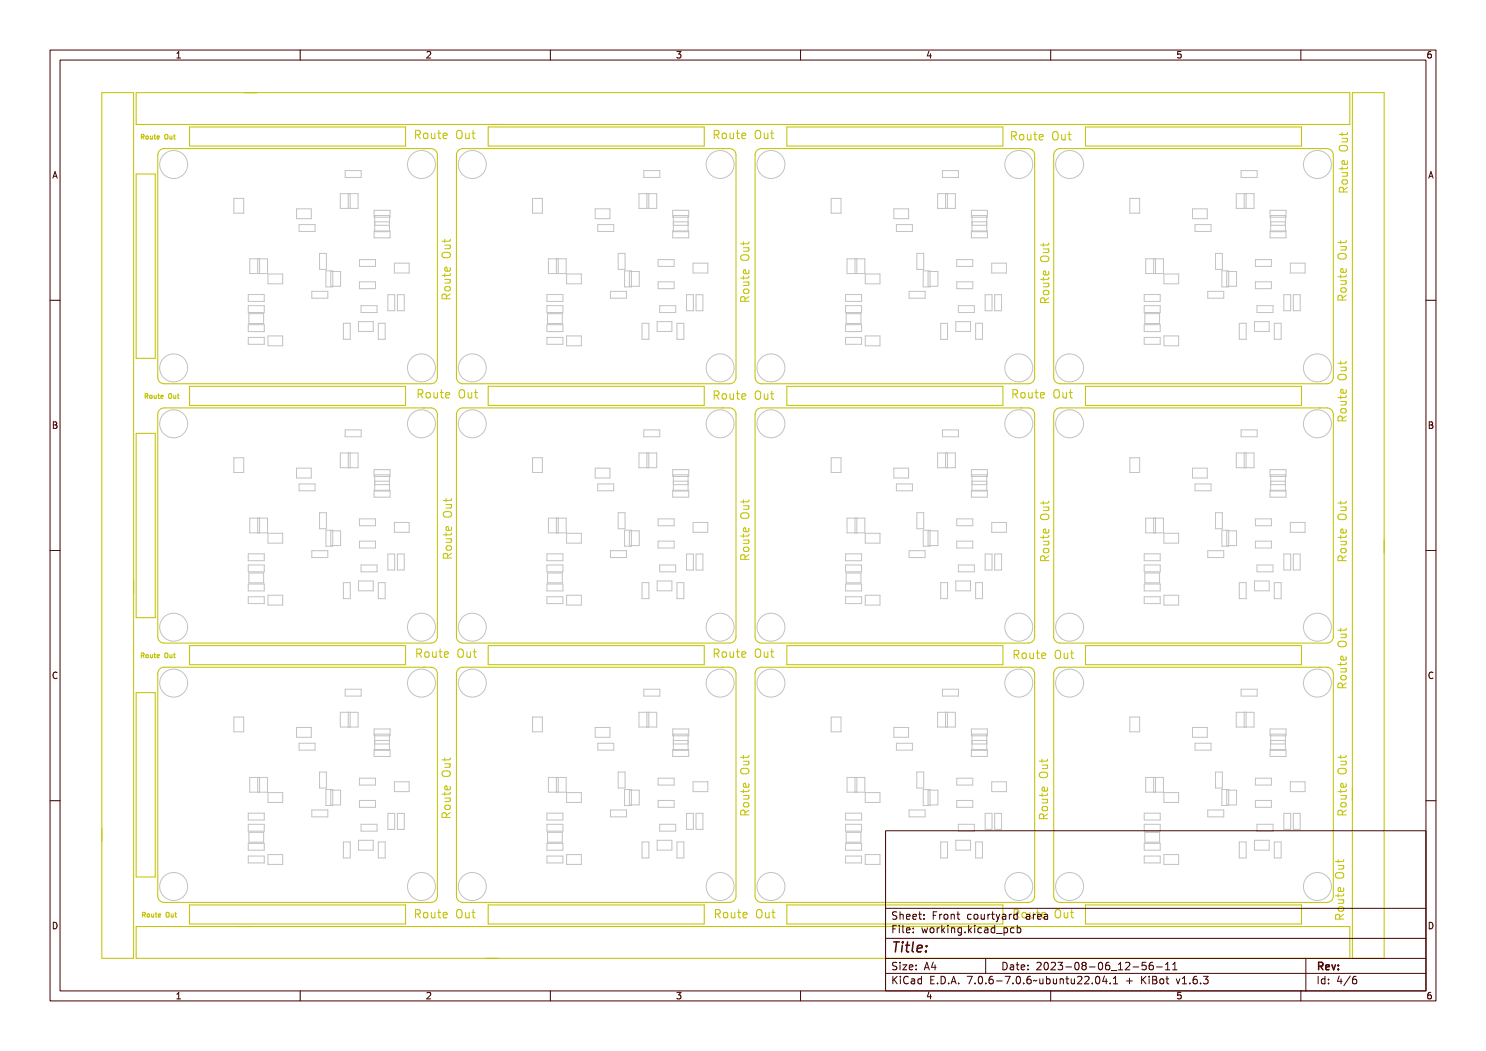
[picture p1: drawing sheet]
<svg xmlns="http://www.w3.org/2000/svg" width="297mm" height="210mm" viewBox="0 0 297 210" stroke-linecap="round" stroke-linejoin="round" font-family="sans-serif">
<defs><g id="words">
<text font-size="2.7" fill="#480000" x="178" y="190.3">Title:</text>
<g font-size="2.2" fill="#c2c200">
<text x="82.6" y="27.9">Route Out</text>
<text x="142.3" y="27.9">Route Out</text>
<text x="201.7" y="28.2">Route Out</text>
<text x="269.5" y="38.8" transform="rotate(-90 269.5 38.8)">Route Out</text>
<text x="90.2" y="60.2" transform="rotate(-90 90.2 60.2)">Route Out</text>
<text x="149.9" y="60.7" transform="rotate(-90 149.9 60.7)">Route Out</text>
<text x="209.8" y="60.9" transform="rotate(-90 209.8 60.9)">Route Out</text>
<text x="269.3" y="60.4" transform="rotate(-90 269.3 60.4)">Route Out</text>
<text x="83.1" y="79.7">Route Out</text>
<text x="142.3" y="80">Route Out</text>
<text x="202" y="79.7">Route Out</text>
<text x="269.3" y="84.6" transform="rotate(-90 269.3 84.6)">Route Out</text>
<text x="90.5" y="112" transform="rotate(-90 90.5 112)">Route Out</text>
<text x="149.9" y="112.2" transform="rotate(-90 149.9 112.2)">Route Out</text>
<text x="209.8" y="112.5" transform="rotate(-90 209.8 112.5)">Route Out</text>
<text x="269.3" y="112.5" transform="rotate(-90 269.3 112.5)">Route Out</text>
<text x="82.8" y="131.5">Route Out</text>
<text x="142.3" y="131.5">Route Out</text>
<text x="202.2" y="131.8">Route Out</text>
<text x="269.3" y="137.9" transform="rotate(-90 269.3 137.9)">Route Out</text>
<text x="90.2" y="163.8" transform="rotate(-90 90.2 163.8)">Route Out</text>
<text x="149.9" y="163.3" transform="rotate(-90 149.9 163.3)">Route Out</text>
<text x="209.6" y="164.1" transform="rotate(-90 209.6 164.1)">Route Out</text>
<text x="269.3" y="163.3" transform="rotate(-90 269.3 163.3)">Route Out</text>
<text x="82.6" y="183.6">Route Out</text>
<text x="142.5" y="183.6">Route Out</text>
<text x="268.8" y="184.1" transform="rotate(-90 268.8 184.1)">Route Out</text>
</g>
<text font-size="2.2" fill="#480000" x="202.2" y="183.6">Route Out</text>
<g font-size="2" fill="#480000">
<text x="178" y="183.7">Sheet: Front courtyard area</text>
<text x="178" y="186.5">File: working.kicad_pcb</text>
<text x="178" y="193.9">Size: A4</text>
<text x="178" y="196.6">KiCad E.D.A. 7.0.6-7.0.6~ubuntu22.04.1 + KiBot v1.6.3</text>
<text x="200" y="193.9">Date: 2023-08-06_12-56-11</text>
<text x="263" y="196.6">Id: 4/6</text>
<text x="263" y="193.9">Rev:</text>
</g>
<g font-size="1.7" fill="#480000">
<text x="35" y="11.7">1</text>
<text x="85" y="11.7">2</text>
<text x="135" y="11.7">3</text>
<text x="185" y="11.7">4</text>
<text x="235" y="11.7">5</text>
<text x="285" y="11.7">6</text>
<text x="10.5" y="35.7">A</text>
<text x="285.5" y="35.7">A</text>
<text x="10.5" y="85.6">B</text>
<text x="285.5" y="85.6">B</text>
<text x="10.5" y="135.7">C</text>
<text x="285.5" y="135.7">C</text>
<text x="10.5" y="185.6">D</text>
<text x="285.5" y="185.6">D</text>
<text x="35" y="199.7">1</text>
<text x="85" y="199.7">2</text>
<text x="135" y="199.7">3</text>
<text x="185" y="199.7">4</text>
<text x="235" y="199.7">5</text>
<text x="285" y="199.7">6</text>
</g>
<g font-size="1.3" fill="#c2c200">
<text x="28" y="27.9">Route Out</text>
<text x="28.7" y="79.7">Route Out</text>
<text x="28" y="131.5">Route Out</text>
<text x="28.2" y="183.4">Route Out</text>
</g>
</g></defs>
<g fill="none" stroke="#c2c2c2" stroke-width=".2">
<path d="M46.7 39.6h2v3h-2zM68 38.7h3.6v2.9h-3.6zM69 34.1h3.2v1.4h-3.2zM69.6 38.7v2.9M70 38.7v2.9M106.4 39.6h2v3h-2zM127.7 38.7h3.6v2.9h-3.6zM128.7 34.1h3.2v1.4h-3.2zM129.3 38.7v2.9M129.7 38.7v2.9M166.1 39.6h2v3h-2zM187.4 38.7h3.5v2.9h-3.5z"/>
<path d="M188.4 34.1h3.2v1.4h-3.2zM189 38.7v2.9M189.4 38.7v2.9M225.8 39.6h2v3h-2zM247.1 38.7h3.5v2.9h-3.5zM248.1 34.1h3.2v1.4h-3.2zM248.7 38.7v2.9M249.1 38.7v2.9M49.6 58.9h3.2v1.3h-3.2zM49.9 51.7h3.6v3h-3.6zM51.5 51.7v3M51.9 51.7v3"/>
<path d="M53.6 54.7h2.9v2h-2.9zM59.3 41.7h2.9v2h-2.9zM59.8 44.9h3.2v1.4h-3.2zM62.3 58.2h3.2v1.4h-3.2zM63.9 50.6h1.3v3.2h-1.3zM65.1 54.1h1.4v3.2h-1.4zM66.1 54.3h2v2.9h-2zM71.8 51.9h3.2v1.3h-3.2zM71.8 56.3h3.2v1.4h-3.2zM74.8 46.2h3.2v1.3h-3.2zM74.8 42h3.2v1.4h-3.2zM74.9 43.1h2.9v3.2h-2.9z"/>
<path d="M74.9 44.3h2.9M74.9 45h2.9M77.5 58.9h1.4v3.2h-1.4zM78.8 52.6h3v2h-3zM79.4 58.9h1.4v3.2h-1.4zM109.3 58.9h3.2v1.3h-3.2zM109.6 51.7h3.6v3h-3.6zM111.2 51.7v3M111.6 51.7v3M113.2 54.7h3v2h-3zM119 41.7h2.9v2h-2.9zM119.5 44.9h3.2v1.4h-3.2z"/>
<path d="M122 58.2h3.2v1.4h-3.2zM123.6 50.6h1.3v3.2h-1.3zM124.8 54.1h1.4v3.2h-1.4zM125.8 54.3h2v2.9h-2zM131.5 51.9h3.2v1.3h-3.2zM131.5 56.3h3.2v1.4h-3.2zM134.5 46.2h3.2v1.3h-3.2zM134.5 42h3.2v1.4h-3.2zM134.6 43.1h2.9v3.2h-2.9zM134.6 44.3h2.9M134.6 45h2.9M137.2 58.9h1.4v3.2h-1.4z"/>
<path d="M138.5 52.6h3v2h-3zM139.1 58.9h1.4v3.2h-1.4zM169 58.9h3.2v1.3h-3.2zM169.3 51.7h3.6v3h-3.6zM170.9 51.7v3M171.3 51.7v3M172.9 54.7h3v2h-3zM178.7 41.7h2.9v2h-2.9zM179.2 44.9h3.2v1.4h-3.2zM181.7 58.2h3.2v1.4h-3.2zM183.2 50.6h1.4v3.2h-1.4zM184.5 54.1h1.4v3.2h-1.4z"/>
<path d="M185.5 54.3h2v2.9h-2zM191.2 51.9h3.2v1.3h-3.2zM191.2 56.3h3.2v1.4h-3.2zM194.1 42h3.2v1.4h-3.2zM194.1 46.2h3.2v1.3h-3.2zM194.3 43.1h2.9v3.2h-2.9zM194.3 44.3h2.9M194.3 45h2.9M196.9 58.9h1.4v3.2h-1.4zM198.2 52.6h3v2h-3zM198.8 58.9h1.4v3.2h-1.4zM228.7 58.9h3.2v1.3h-3.2z"/>
<path d="M229 51.7h3.5v3h-3.5zM230.6 51.7v3M231 51.7v3M232.6 54.7h3v2h-3zM238.3 41.7h3v2h-3zM238.8 44.9h3.2v1.4h-3.2zM241.4 58.2h3.2v1.4h-3.2zM242.9 50.6h1.4v3.2h-1.4zM244.2 54.1h1.4v3.2h-1.4zM245.2 54.3h1.9v2.9h-1.9zM250.9 51.9h3.2v1.3h-3.2zM250.9 56.3h3.2v1.4h-3.2z"/>
<path d="M253.8 46.2h3.2v1.3h-3.2zM253.8 42h3.2v1.4h-3.2zM254 43.1h2.9v3.2h-2.9zM254 44.3h2.9M254 45h2.9M256.6 58.9h1.4v3.2h-1.4zM257.9 52.6h2.9v2h-2.9zM258.5 58.9h1.4v3.2h-1.4zM49.6 61.1h3.2v1.3h-3.2zM49.6 64.9h3.2v1.4h-3.2zM49.6 67.4h3.2v1.4h-3.2zM49.7 62.7h3v1.9h-3z"/>
<path d="M53.6 67.1h2.9v2h-2.9zM68.6 64.6h1.4v3.2h-1.4zM71.7 64.3h2.9v1.9h-2.9zM72.2 61.1h3.2v1.3h-3.2zM75.6 64.6h1.4v3.2h-1.4zM109.3 61.1h3.2v1.3h-3.2zM109.3 64.9h3.2v1.4h-3.2zM109.3 67.4h3.2v1.4h-3.2zM109.4 62.7h3v1.9h-3zM113.2 67.1h3v2h-3zM128.3 64.6h1.4v3.2h-1.4zM131.3 64.3h3v1.9h-3z"/>
<path d="M131.9 61.1h3.2v1.3h-3.2zM135.3 64.6h1.4v3.2h-1.4zM169 61.1h3.2v1.3h-3.2zM169 64.9h3.2v1.4h-3.2zM169 67.4h3.2v1.4h-3.2zM169.1 62.7h3v1.9h-3zM172.9 67.1h3v2h-3zM188 64.6h1.4v3.2h-1.4zM191 64.3h3v1.9h-3zM191.5 61.1h3.2v1.3h-3.2zM195 64.6h1.4v3.2h-1.4zM228.7 61.1h3.2v1.3h-3.2z"/>
<path d="M228.7 64.9h3.2v1.4h-3.2zM228.7 67.4h3.2v1.4h-3.2zM228.8 62.7h3v1.9h-3zM232.6 67.1h3v2h-3zM247.7 64.6h1.4v3.2h-1.4zM250.7 64.3h3v1.9h-3zM251.2 61.1h3.2v1.3h-3.2zM254.7 64.6h1.4v3.2h-1.4zM46.7 91.5h2v2.9h-2zM59.3 93.5h2.9v2h-2.9zM59.8 96.7h3.2v1.4h-3.2zM68 90.5h3.6v3h-3.6z"/>
<path d="M69 85.9h3.2v1.4h-3.2zM69.6 90.5v3M70 90.5v3M74.8 98h3.2v1.3h-3.2zM74.8 93.8h3.2v1.4h-3.2zM74.9 94.9h2.9v3.2h-2.9zM74.9 96.1h2.9M74.9 96.8h2.9M106.4 91.5h2v2.9h-2zM119 93.5h2.9v2h-2.9zM119.5 96.7h3.2v1.4h-3.2zM127.7 90.5h3.6v3h-3.6z"/>
<path d="M128.7 85.9h3.2v1.4h-3.2zM129.3 90.5v3M129.7 90.5v3M134.5 98h3.2v1.3h-3.2zM134.5 93.8h3.2v1.4h-3.2zM134.6 94.9h2.9v3.2h-2.9zM134.6 96.1h2.9M134.6 96.8h2.9M166.1 91.5h2v2.9h-2zM178.7 93.5h2.9v2h-2.9zM179.2 96.7h3.2v1.4h-3.2zM187.4 90.5h3.5v3h-3.5z"/>
<path d="M188.4 85.9h3.2v1.4h-3.2zM189 90.5v3M189.4 90.5v3M194.1 93.8h3.2v1.4h-3.2zM194.1 98h3.2v1.3h-3.2zM194.3 94.9h2.9v3.2h-2.9zM194.3 96.1h2.9M194.3 96.8h2.9M225.8 91.5h2v2.9h-2zM238.3 93.5h3v2h-3zM238.8 96.7h3.2v1.4h-3.2zM247.1 90.5h3.5v3h-3.5z"/>
<path d="M248.1 85.9h3.2v1.4h-3.2zM248.7 90.5v3M249.1 90.5v3M253.8 93.8h3.2v1.4h-3.2zM253.8 98h3.2v1.3h-3.2zM254 94.9h2.9v3.2h-2.9zM254 96.1h2.9M254 96.8h2.9M49.6 110.7h3.2v1.3h-3.2zM49.6 116.7h3.2v1.4h-3.2zM49.6 119.2h3.2v1.4h-3.2zM49.6 112.9h3.2v1.4h-3.2z"/>
<path d="M49.7 114.5h3v2h-3zM49.9 103.5h3.6v3h-3.6zM51.5 103.5v3M51.9 103.5v3M53.6 106.6h2.9v1.9h-2.9zM53.6 118.9h2.9v2h-2.9zM62.3 110h3.2v1.4h-3.2zM63.9 102.5h1.3v3.2h-1.3zM65.1 105.9h1.4v3.2h-1.4zM66.1 106.1h2v2.9h-2zM68.6 116.4h1.4v3.2h-1.4zM71.7 116.1h2.9v2h-2.9z"/>
<path d="M71.8 103.7h3.2v1.4h-3.2zM71.8 108.1h3.2v1.4h-3.2zM72.2 112.9h3.2v1.4h-3.2zM75.6 116.4h1.4v3.2h-1.4zM77.5 110.7h1.4v3.2h-1.4zM78.8 104.4h3v2h-3zM79.4 110.7h1.4v3.2h-1.4zM109.3 110.7h3.2v1.3h-3.2zM109.3 112.9h3.2v1.4h-3.2zM109.3 116.7h3.2v1.4h-3.2zM109.3 119.2h3.2v1.4h-3.2zM109.4 114.5h3v2h-3z"/>
<path d="M109.6 103.5h3.6v3h-3.6zM111.2 103.5v3M111.6 103.5v3M113.2 106.6h3v1.9h-3zM113.2 118.9h3v2h-3zM122 110h3.2v1.4h-3.2zM123.6 102.5h1.3v3.2h-1.3zM124.8 105.9h1.4v3.2h-1.4zM125.8 106.1h2v2.9h-2zM128.3 116.4h1.4v3.2h-1.4zM131.3 116.1h3v2h-3zM131.5 108.1h3.2v1.4h-3.2z"/>
<path d="M131.5 103.7h3.2v1.4h-3.2zM131.9 112.9h3.2v1.4h-3.2zM135.3 116.4h1.4v3.2h-1.4zM137.2 110.7h1.4v3.2h-1.4zM138.5 104.4h3v2h-3zM139.1 110.7h1.4v3.2h-1.4zM169 110.7h3.2v1.3h-3.2zM169 112.9h3.2v1.4h-3.2zM169 116.7h3.2v1.4h-3.2zM169 119.2h3.2v1.4h-3.2zM169.1 114.5h3v2h-3zM169.3 103.5h3.6v3h-3.6z"/>
<path d="M170.9 103.5v3M171.3 103.5v3M172.9 106.6h3v1.9h-3zM172.9 118.9h3v2h-3zM181.7 110h3.2v1.4h-3.2zM183.2 102.5h1.4v3.2h-1.4zM184.5 105.9h1.4v3.2h-1.4zM185.5 106.1h2v2.9h-2zM188 116.4h1.4v3.2h-1.4zM191 116.1h3v2h-3zM191.2 108.1h3.2v1.4h-3.2zM191.2 103.7h3.2v1.4h-3.2z"/>
<path d="M191.5 112.9h3.2v1.4h-3.2zM195 116.4h1.4v3.2h-1.4zM196.9 110.7h1.4v3.2h-1.4zM198.2 104.4h3v2h-3zM198.8 110.7h1.4v3.2h-1.4zM228.7 110.7h3.2v1.3h-3.2zM228.7 112.9h3.2v1.4h-3.2zM228.7 116.7h3.2v1.4h-3.2zM228.7 119.2h3.2v1.4h-3.2zM228.8 114.5h3v2h-3zM229 103.5h3.5v3h-3.5zM230.6 103.5v3"/>
<path d="M231 103.5v3M232.6 106.6h3v1.9h-3zM232.6 118.9h3v2h-3zM241.4 110h3.2v1.4h-3.2zM242.9 102.5h1.4v3.2h-1.4zM244.2 105.9h1.4v3.2h-1.4zM245.2 106.1h1.9v2.9h-1.9zM247.7 116.4h1.4v3.2h-1.4zM250.7 116.1h3v2h-3zM250.9 108.1h3.2v1.4h-3.2zM250.9 103.7h3.2v1.4h-3.2zM251.2 112.9h3.2v1.4h-3.2z"/>
<path d="M254.7 116.4h1.4v3.2h-1.4zM256.6 110.7h1.4v3.2h-1.4zM257.9 104.4h2.9v2h-2.9zM258.5 110.7h1.4v3.2h-1.4zM69 137.7h3.2v1.4h-3.2zM128.7 137.7h3.2v1.4h-3.2zM188.4 137.7h3.2v1.4h-3.2zM248.1 137.7h3.2v1.4h-3.2zM46.7 143.3h2v2.9h-2zM49.9 155.3h3.6v3h-3.6zM51.5 155.3v3M51.9 155.3v3"/>
<path d="M53.6 158.4h2.9v1.9h-2.9zM59.3 145.4h2.9v1.9h-2.9zM59.8 148.5h3.2v1.4h-3.2zM63.9 154.3h1.3v3.2h-1.3zM65.1 157.8h1.4v3.2h-1.4zM66.1 157.9h2v2.9h-2zM68 142.3h3.6v3h-3.6zM69.6 142.3v3M70 142.3v3M71.8 155.5h3.2v1.4h-3.2zM71.8 159.9h3.2v1.4h-3.2zM74.8 149.8h3.2v1.4h-3.2z"/>
<path d="M74.8 145.7h3.2v1.3h-3.2zM74.9 146.7h2.9v3.2h-2.9zM74.9 148h2.9M74.9 148.7h2.9M78.8 156.2h3v2h-3zM106.4 143.3h2v2.9h-2zM109.6 155.3h3.6v3h-3.6zM111.2 155.3v3M111.6 155.3v3M113.2 158.4h3v1.9h-3zM119 145.4h2.9v1.9h-2.9zM119.5 148.5h3.2v1.4h-3.2z"/>
<path d="M123.6 154.3h1.3v3.2h-1.3zM124.8 157.8h1.4v3.2h-1.4zM125.8 157.9h2v2.9h-2zM127.7 142.3h3.6v3h-3.6zM129.3 142.3v3M129.7 142.3v3M131.5 155.5h3.2v1.4h-3.2zM131.5 159.9h3.2v1.4h-3.2zM134.5 149.8h3.2v1.4h-3.2zM134.5 145.7h3.2v1.3h-3.2zM134.6 146.7h2.9v3.2h-2.9zM134.6 148h2.9"/>
<path d="M134.6 148.7h2.9M138.5 156.2h3v2h-3zM166.1 143.3h2v2.9h-2zM169.3 155.3h3.6v3h-3.6zM170.9 155.3v3M171.3 155.3v3M172.9 158.4h3v1.9h-3zM178.7 145.4h2.9v1.9h-2.9zM179.2 148.5h3.2v1.4h-3.2zM183.2 154.3h1.4v3.2h-1.4zM184.5 157.8h1.4v3.2h-1.4zM185.5 157.9h2v2.9h-2z"/>
<path d="M187.4 142.3h3.5v3h-3.5zM189 142.3v3M189.4 142.3v3M191.2 155.5h3.2v1.4h-3.2zM191.2 159.9h3.2v1.4h-3.2zM194.1 149.8h3.2v1.4h-3.2zM194.1 145.7h3.2v1.3h-3.2zM194.3 146.7h2.9v3.2h-2.9zM194.3 148h2.9M194.3 148.7h2.9M198.2 156.2h3v2h-3zM225.8 143.3h2v2.9h-2z"/>
<path d="M229 155.3h3.5v3h-3.5zM230.6 155.3v3M231 155.3v3M232.6 158.4h3v1.9h-3zM238.3 145.4h3v1.9h-3zM238.8 148.5h3.2v1.4h-3.2zM242.9 154.3h1.4v3.2h-1.4zM244.2 157.8h1.4v3.2h-1.4zM245.2 157.9h1.9v2.9h-1.9zM247.1 142.3h3.5v3h-3.5zM248.7 142.3v3M249.1 142.3v3"/>
<path d="M250.9 155.5h3.2v1.4h-3.2zM250.9 159.9h3.2v1.4h-3.2zM253.8 149.8h3.2v1.4h-3.2zM253.8 145.7h3.2v1.3h-3.2zM254 146.7h2.9v3.2h-2.9zM254 148h2.9M254 148.7h2.9M257.9 156.2h2.9v2h-2.9zM49.6 168.5h3.2v1.4h-3.2zM49.6 171.1h3.2v1.3h-3.2zM49.6 164.7h3.2v1.4h-3.2zM49.6 162.5h3.2v1.4h-3.2z"/>
<path d="M49.7 166.3h3v2h-3zM53.6 170.8h2.9v1.9h-2.9zM62.3 161.8h3.2v1.4h-3.2zM68.6 168.2h1.4v3.2h-1.4zM71.7 167.9h2.9v2h-2.9zM72.2 164.7h3.2v1.4h-3.2zM75.6 168.2h1.4v3.2h-1.4zM77.5 162.5h1.4v3.2h-1.4zM79.4 162.5h1.4v3.2h-1.4zM109.3 168.5h3.2v1.4h-3.2zM109.3 171.1h3.2v1.3h-3.2zM109.3 162.5h3.2v1.4h-3.2z"/>
<path d="M109.3 164.7h3.2v1.4h-3.2zM109.4 166.3h3v2h-3zM113.2 170.8h3v1.9h-3zM122 161.8h3.2v1.4h-3.2zM128.3 168.2h1.4v3.2h-1.4zM131.3 167.9h3v2h-3zM131.9 164.7h3.2v1.4h-3.2zM135.3 168.2h1.4v3.2h-1.4zM137.2 162.5h1.4v3.2h-1.4zM139.1 162.5h1.4v3.2h-1.4zM169 168.5h3.2v1.4h-3.2zM169 162.5h3.2v1.4h-3.2z"/>
<path d="M169 164.7h3.2v1.4h-3.2zM169 171.1h3.2v1.3h-3.2zM169.1 166.3h3v2h-3zM172.9 170.8h3v1.9h-3zM181.7 161.8h3.2v1.4h-3.2zM188 168.2h1.4v3.2h-1.4zM191 167.9h3v2h-3zM191.5 164.7h3.2v1.4h-3.2zM195 168.2h1.4v3.2h-1.4zM196.9 162.5h1.4v3.2h-1.4zM198.8 162.5h1.4v3.2h-1.4zM228.7 168.5h3.2v1.4h-3.2z"/>
<path d="M228.7 171.1h3.2v1.3h-3.2zM228.7 164.7h3.2v1.4h-3.2zM228.7 162.5h3.2v1.4h-3.2zM228.8 166.3h3v2h-3zM232.6 170.8h3v1.9h-3zM241.4 161.8h3.2v1.4h-3.2zM247.7 168.2h1.4v3.2h-1.4zM250.7 167.9h3v2h-3zM251.2 164.7h3.2v1.4h-3.2zM254.7 168.2h1.4v3.2h-1.4zM256.6 162.5h1.4v3.2h-1.4zM258.5 162.5h1.4v3.2h-1.4z"/>
<circle cx="34.7" cy="32.9" r="2.79"/>
<circle cx="84.2" cy="32.9" r="2.79"/>
<circle cx="94.4" cy="32.9" r="2.79"/>
<circle cx="143.9" cy="32.9" r="2.79"/>
<circle cx="154.1" cy="32.9" r="2.79"/>
<circle cx="203.6" cy="32.9" r="2.79"/>
<circle cx="213.8" cy="32.9" r="2.79"/>
<circle cx="263.3" cy="32.9" r="2.79"/>
<circle cx="34.7" cy="73.5" r="2.79"/>
<circle cx="84.2" cy="73.5" r="2.79"/>
<circle cx="94.4" cy="73.5" r="2.79"/>
<circle cx="143.9" cy="73.5" r="2.79"/>
<circle cx="154.1" cy="73.5" r="2.79"/>
<circle cx="203.6" cy="73.5" r="2.79"/>
<circle cx="213.8" cy="73.5" r="2.79"/>
<circle cx="263.3" cy="73.5" r="2.79"/>
<circle cx="34.7" cy="84.7" r="2.79"/>
<circle cx="84.2" cy="84.7" r="2.79"/>
<circle cx="94.4" cy="84.7" r="2.79"/>
<circle cx="143.9" cy="84.7" r="2.79"/>
<circle cx="154.1" cy="84.7" r="2.79"/>
<circle cx="203.6" cy="84.7" r="2.79"/>
<circle cx="213.8" cy="84.7" r="2.79"/>
<circle cx="263.3" cy="84.7" r="2.79"/>
<circle cx="34.7" cy="125.3" r="2.79"/>
<circle cx="34.7" cy="136.5" r="2.79"/>
<circle cx="84.2" cy="125.3" r="2.79"/>
<circle cx="84.2" cy="136.5" r="2.79"/>
<circle cx="94.4" cy="125.3" r="2.79"/>
<circle cx="94.4" cy="136.5" r="2.79"/>
<circle cx="143.9" cy="125.3" r="2.79"/>
<circle cx="143.9" cy="136.5" r="2.79"/>
<circle cx="154.1" cy="125.3" r="2.79"/>
<circle cx="154.1" cy="136.5" r="2.79"/>
<circle cx="203.6" cy="125.3" r="2.79"/>
<circle cx="203.6" cy="136.5" r="2.79"/>
<circle cx="213.8" cy="125.3" r="2.79"/>
<circle cx="213.8" cy="136.5" r="2.79"/>
<circle cx="263.3" cy="125.3" r="2.79"/>
<circle cx="263.3" cy="136.5" r="2.79"/>
<circle cx="34.7" cy="177.1" r="2.79"/>
<circle cx="84.2" cy="177.1" r="2.79"/>
<circle cx="94.4" cy="177.1" r="2.79"/>
<circle cx="143.9" cy="177.1" r="2.79"/>
<circle cx="154.1" cy="177.1" r="2.79"/>
<circle cx="203.6" cy="177.1" r="2.79"/>
<circle cx="213.8" cy="177.1" r="2.79"/>
<circle cx="263.3" cy="177.1" r="2.79"/>
</g>
<g fill="none" stroke="#c2c200" stroke-width=".2">
<path d="M20.4 18.5h6.3v173h-6.3zM27.2 18.5h242.6v6.4h-242.6zM270.3 18.5h6.3v173h-6.3zM27.2 34.8h3.8v36.8h-3.8zM28.1 27h.2a.25 .25 0 0 1 .3 .2 .25 .25 0 0 1-.2 .3l.3 .4-.4-.4h-.1v.4h-.1zM28.2 27.1h.1a.16 .16 0 0 1 .2 .2 .16 .16 0 0 1-.2 .1h-.1zM29 27.4v-.1a.23 .23 0 0 1 .3 .3 .23 .23 0 0 1-.3 .2zM29.6 27.2h.1v.5l.2 .1 .1-.1v-.5h.1v.7l-.1-.1a.22 .22 0 0 1-.2 .1 .22 .22 0 0 1-.2-.2zM30.5 27h.1v.2h.3l-.3 .1v.5l.3 .1-.4-.1v-.5h-.2l.2-.1zM31.2 27.3l.3-.1 .2 .3-.5 .1a.28 .28 0 0 0 .5 .2 .35 .35 0 0 1-.6 0 .35 .35 0 0 1 .1-.5zM31.3 27.4l.2-.1 .1 .2h-.4zM32.1 29.9l.7-.2h53.3a1.27 1.27 0 0 1 1.3 1.3v44.4a1.27 1.27 0 0 1-1.3 1.3h-53.3a1.27 1.27 0 0 1-1.3-1.3v-44.4l.1-.4z"/>
<path d="M32.7 27.1l.1-.1a.45 .45 0 0 1 .4 .5 .45 .45 0 0 1-.4 .4l-.2-.2zM32.8 27.1a.37 .37 0 0 1 .3 .4 .37 .37 0 0 1-.3 .3zM33.4 27.2h.1v.5l.2 .1 .1-.1v-.5h.1v.7l-.1-.1a.22 .22 0 0 1-.3 .1 .22 .22 0 0 1-.1-.2zM34.3 27h.1v.2h.3l-.3 .1v.5l.3 .1-.4-.1v-.5h-.2l.2-.1zM37.9 25.4h43.2v3.8h-43.2zM82.7 26.3a.8 .8 0 0 1 1 .3v.3l-.3 .3 .5 .7h-.2l-.3-.5-.2-.2h-.2v.7h-.3zM83 26.5h.2a.29 .29 0 0 1 .3 .3 .29 .29 0 0 1-.3 .3h-.2zM84.2 26.8a.58 .58 0 0 1 .9 .5 .58 .58 0 0 1-.9 .5l-.1-.5zM84.4 27v-.1a.44 .44 0 0 1 .5 .4 .44 .44 0 0 1-.5 .4l-.1-.2zM85.5 26.7h.2v.9l.2 .2 .3-.2v-.9h.2v1.2h-.2v-.2a.39 .39 0 0 1-.5 .2 .39 .39 0 0 1-.2-.4zM87 26.4h.2v.3h.5v.2h-.5v.7l.5 .2v.1h-.5l-.1-.2-.1-.8h-.3v-.2h.3zM88.2 26.8a.53 .53 0 0 1 .6-.1 .53 .53 0 0 1 .3 .7h-.9a.46 .46 0 0 0 .3 .4 .46 .46 0 0 0 .5-.1v.2a.67 .67 0 0 1-.8-.2 .67 .67 0 0 1 0-.9z"/>
<path d="M88.4 26.9h.3l.2 .3h-.7zM90.9 26.4a.59 .59 0 0 1 .7 0 .59 .59 0 0 1 .2 .7 .59 .59 0 0 1-.6 .8 .59 .59 0 0 1-.5-.8zM91.1 26.5a.63 .63 0 0 1 .4 1l-.3 .3a.91 .91 0 0 1-.1-1.3zM91.7 29.9l.8-.2h53.3a1.27 1.27 0 0 1 1.3 1.3v44.4a1.27 1.27 0 0 1-1.3 1.3h-53.3a1.27 1.27 0 0 1-1.3-1.3v-44.4l.1-.4zM92.1 26.7h.2v.9l.2 .2 .3-.2v-.9h.2v1.2h-.2v-.2a.39 .39 0 0 1-.5 .2 .39 .39 0 0 1-.2-.4zM93.7 26.4h.2v.3h.4v.2h-.4v.7l.4 .2v.1h-.4l-.2-.2v-.8h-.4v-.2h.4zM97.6 25.4h43.2v3.8h-43.2zM142.4 26.3a.8 .8 0 0 1 1 .3v.3l-.3 .3 .5 .7h-.2l-.3-.5-.2-.2h-.2v.7h-.3zM142.7 26.5h.2a.29 .29 0 0 1 .3 .3 .29 .29 0 0 1-.3 .3h-.2zM143.9 26.8a.58 .58 0 0 1 .9 .5 .58 .58 0 0 1-.9 .5l-.1-.5zM144 27l.1-.1a.44 .44 0 0 1 .5 .4 .44 .44 0 0 1-.5 .4l-.1-.2zM145.1 26.7h.2l.1 .9 .2 .2 .2-.2 .1-.9h.2v1.2h-.2v-.2a.39 .39 0 0 1-.5 .2 .39 .39 0 0 1-.3-.4z"/>
<path d="M146.7 26.4h.2v.3h.5v.2h-.5v.7l.5 .2v.1h-.5l-.2-.2v-.8h-.3v-.2h.3zM147.9 26.8a.53 .53 0 0 1 .6-.1 .53 .53 0 0 1 .3 .7h-.9a.46 .46 0 0 0 .3 .4 .46 .46 0 0 0 .5-.1v.2a.67 .67 0 0 1-.9-.2 .67 .67 0 0 1 .1-.9zM148 26.9h.4l.2 .3h-.7zM150.6 26.4a.59 .59 0 0 1 .7 0 .59 .59 0 0 1 .1 .7 .59 .59 0 0 1-.5 .8 .59 .59 0 0 1-.5-.8zM150.8 26.5a.63 .63 0 0 1 .4 1l-.3 .3a.91 .91 0 0 1-.1-1.3zM151.4 29.9l.8-.2h53.3a1.27 1.27 0 0 1 1.3 1.3v44.4a1.27 1.27 0 0 1-1.3 1.3h-53.3a1.27 1.27 0 0 1-1.3-1.3v-44.4l.1-.4zM151.8 26.7h.2v.9l.2 .2 .3-.2v-.9h.2v1.2h-.2v-.2a.39 .39 0 0 1-.5 .2 .39 .39 0 0 1-.2-.4zM153.4 26.4h.2v.3h.4v.2h-.4v.7l.4 .2v.1h-.4l-.2-.2v-.8h-.4v-.2h.4zM157.3 25.4h43.1v3.8h-43.1zM201.9 26.6a.8 .8 0 0 1 .9 .2v.4l-.3 .2 .5 .8h-.2l-.3-.6-.2-.1h-.2v.7h-.2zM202.1 26.7h.2a.29 .29 0 0 1 .3 .3 .29 .29 0 0 1-.3 .3h-.2zM203.3 27.1a.58 .58 0 0 1 .9 .5 .58 .58 0 0 1-.9 .4l-.1-.4z"/>
<path d="M203.5 27.2l.1-.1a.44 .44 0 0 1 .4 .5 .44 .44 0 0 1-.4 .4l-.2-.2zM204.6 27h.2v.9l.2 .1 .3-.2v-.8h.2v1.2h-.2v-.2a.39 .39 0 0 1-.5 .2 .39 .39 0 0 1-.2-.5zM206.2 26.6h.2v.4h.4v.1h-.4v.8l.4 .1v.2l-.4-.1-.2-.1v-.9h-.4v-.1h.4zM207.3 27.1a.53 .53 0 0 1 .7-.1 .53 .53 0 0 1 .2 .6h-.8a.46 .46 0 0 0 .3 .4 .46 .46 0 0 0 .5-.1v.2a.67 .67 0 0 1-.9-.1 .67 .67 0 0 1 0-.9zM207.5 27.2l.3-.1 .2 .4h-.6zM210 26.6a.59 .59 0 0 1 .7 .1 .59 .59 0 0 1 .2 .7 .59 .59 0 0 1-.6 .8 .59 .59 0 0 1-.5-.8zM210.2 26.7a.63 .63 0 0 1 .4 1.1l-.1 .2a.62 .62 0 0 1-.4-1zM210.8 30.2l.7-.4 .4-.1h53.3a1.27 1.27 0 0 1 1.3 1.3v44.4a1.27 1.27 0 0 1-1.3 1.3h-53.3a1.27 1.27 0 0 1-1.3-1.3v-44.4zM211.2 27h.2v.9l.2 .1 .3-.2v-.8h.2v1.2h-.2v-.2a.39 .39 0 0 1-.5 .2 .39 .39 0 0 1-.2-.5zM212.8 26.6h.2v.4h.4v.1h-.4v.8l.4 .1v.2l-.4-.1-.2-.1v-.9h-.3v-.1h.3zM217 25.4h43.1v3.8h-43.1zM268 29.9a.98 .98 0 0 1 1.6 .3 .92 .92 0 0 1-.9 .5 .92 .92 0 0 1-.8-.5z"/>
<path d="M268 37.8l.5-.1 .3 .3 .7-.5v.2l-.5 .3-.1 .3v.2h.6v.2h-1.6zM268.1 30.1a.98 .98 0 0 1 1.3 .1 .86 .86 0 0 1-1.3 0zM268.2 38h.4l.1 .5h-.6zM268.3 33.7h.2v.5h.7l.2-.5h.1v.5l-.2 .2h-.8v.3h-.2v-.3h-.3v-.2h.3zM268.3 27.1h.2v.5l.7-.1 .2-.4h.1v.4l-.2 .2-.8 .1v.3h-.2v-.3h-.3v-.2h.3zM268.3 35.1h1.2v.2h-.1a.39 .39 0 0 1 .1 .4 .39 .39 0 0 1-.4 .3h-.8v-.2h.9l.2-.3-.2-.2h-.9zM268.3 28.4h1.2v.2h-.1a.39 .39 0 0 1 .1 .5 .39 .39 0 0 1-.4 .2h-.8v-.2h.9l.2-.2-.2-.3h-.9zM268.5 32.5l.5-.2v.9a.46 .46 0 0 0 .4-.3 .46 .46 0 0 0-.1-.5h.2a.62 .62 0 0 1-.5 1 .62 .62 0 0 1-.5-.9zM268.5 36.5a.61 .61 0 0 1 .8-.1 .61 .61 0 0 1 .1 .8 .61 .61 0 0 1-.8 .1 .61 .61 0 0 1-.1-.8zM268.6 32.6l.2-.1v.7l-.3-.2zM268.6 36.6h.5l.3 .1a.44 .44 0 0 1-.5 .5 .44 .44 0 0 1-.4-.5zM88.7 51.2a.98 .98 0 0 1 1.5 .3 .92 .92 0 0 1-.8 .6 .92 .92 0 0 1-.8-.6z"/>
<path d="M88.7 59.2l.5-.2 .2 .4 .8-.6v.3l-.5 .2-.2 .3v.2h.7v.2h-1.6zM88.8 51.4a.98 .98 0 0 1 1.3 .1 .86 .86 0 0 1-1.4 0zM88.9 59.3h.4v.5h-.5zM89 55.1h.2v.4h.7l.1-.4h.2v.4l-.2 .2h-.8v.3h-.2v-.3h-.3v-.2h.3zM89 48.4h.2v.5h.7l.1-.5h.2v.5l-.2 .2h-.8v.3h-.2v-.3h-.3v-.2h.3zM89 56.4h1.2v.2h-.2a.39 .39 0 0 1 .2 .5 .39 .39 0 0 1-.4 .2h-.8v-.2h.9l.2-.2-.3-.3h-.8zM89 49.8h1.2v.2h-.2a.39 .39 0 0 1 .2 .4 .39 .39 0 0 1-.4 .3h-.8v-.2h.9l.2-.3-.3-.2h-.8zM89.1 53.8l.6-.1v.8a.46 .46 0 0 0 .4-.3 .46 .46 0 0 0-.2-.5h.2a.62 .62 0 0 1-.4 1 .62 .62 0 0 1-.6-.9zM89.1 57.8a.61 .61 0 0 1 .9-.1 .61 .61 0 0 1 .1 .9 .61 .61 0 0 1-.9 .1 .61 .61 0 0 1-.1-.9zM89.2 53.9h.3v.6l-.3-.2zM89.3 58l.5-.1 .2 .1a.44 .44 0 0 1-.4 .5 .44 .44 0 0 1-.4-.5zM148.4 51.8a.98 .98 0 0 1 1.5 .3 .92 .92 0 0 1-.8 .5 .92 .92 0 0 1-.8-.5z"/>
<path d="M148.4 59.7l.5-.1 .2 .3 .8-.5v.2l-.6 .3-.1 .2v.2h.7v.2h-1.6zM148.5 51.9a.98 .98 0 0 1 1.3 .2 .86 .86 0 0 1-1.4 0zM148.5 59.8h.5v.5h-.5zM148.7 55.6h.1v.4h.8l.1-.4h.2v.4l-.2 .2h-.9v.4h-.1v-.4h-.4v-.2h.4zM148.7 48.9h.1v.5h.8l.1-.5h.2v.5l-.2 .2h-.9v.3h-.1v-.3h-.4v-.2h.4zM148.7 56.9h1.2v.2h-.2a.39 .39 0 0 1 .2 .5 .39 .39 0 0 1-.5 .2h-.7v-.2h.9l.2-.2-.3-.3h-.8zM148.7 50.3h1.2v.2h-.2a.39 .39 0 0 1 .2 .4 .39 .39 0 0 1-.5 .3h-.7v-.2h.9l.2-.3-.3-.2h-.8zM148.8 54.3l.5-.1v.8a.46 .46 0 0 0 .5-.3 .46 .46 0 0 0-.2-.5h.2a.62 .62 0 0 1-.4 1 .62 .62 0 0 1-.6-.9zM148.8 58.3a.61 .61 0 0 1 .9-.1 .61 .61 0 0 1 .1 .9 .61 .61 0 0 1-.9 .1 .61 .61 0 0 1-.1-.9zM148.9 54.5l.3-.1v.6l-.3-.2zM148.9 58.5l.6-.1 .2 .2a.44 .44 0 0 1-.4 .4 .44 .44 0 0 1-.4-.4zM208.3 52a.98 .98 0 0 1 1.6 .3 .92 .92 0 0 1-.9 .5 .92 .92 0 0 1-.8-.5z"/>
<path d="M208.4 59.9l.4-.1 .3 .3 .7-.5v.2l-.5 .3-.1 .3v.2h.6v.2h-1.6zM208.4 52.2a.98 .98 0 0 1 1.3 .1 .86 .86 0 0 1-1.3 0zM208.6 55.8h.2v.5h.8l.1-.5h.1v.5l-.2 .2h-.8v.3h-.2v-.3h-.3v-.2h.3zM208.6 49.2h.2v.5l.8-.1 .1-.4h.1v.4l-.2 .2-.8 .1v.3h-.2v-.3h-.3v-.2h.3zM208.6 57.1h1.2v.2h-.1a.39 .39 0 0 1 .1 .5 .39 .39 0 0 1-.4 .3h-.8v-.2h.9l.2-.3-.2-.2-.9-.1zM208.6 50.5h1.2v.2h-.1a.39 .39 0 0 1 .1 .5 .39 .39 0 0 1-.4 .2h-.8v-.2h.9l.2-.2-.2-.3h-.9zM208.8 54.6l.5-.2v.9a.46 .46 0 0 0 .4-.3 .46 .46 0 0 0-.1-.5h.2a.62 .62 0 0 1-.4 1 .62 .62 0 0 1-.6-.9zM208.8 58.6a.61 .61 0 0 1 .8-.1 .61 .61 0 0 1 .1 .8 .61 .61 0 0 1-.8 .1 .61 .61 0 0 1-.1-.8zM208.9 54.7l.2-.1v.7l-.3-.2zM208.9 58.7h.5l.3 .1a.44 .44 0 0 1-.5 .4 .44 .44 0 0 1-.4-.4zM267.7 51.5a.98 .98 0 0 1 1.6 .3 .92 .92 0 0 1-.8 .5 .92 .92 0 0 1-.9-.5zM267.8 59.4l.5-.1 .2 .3 .8-.5v.2l-.6 .3-.1 .2v.3h.7v.2h-1.6z"/>
<path d="M267.9 51.7a.98 .98 0 0 1 1.2 .1 .86 .86 0 0 1-1.3 0zM267.9 59.6h.5v.5h-.6zM268.1 55.3h.1v.5h.8l.1-.5h.2v.5l-.2 .2h-.9v.3h-.1v-.3h-.4v-.2h.4zM268.1 48.7h.1v.4h.8l.1-.4h.2v.4l-.2 .2h-.9v.4h-.1v-.4h-.4v-.2h.4zM268.1 56.6h1.2v.2h-.2a.39 .39 0 0 1 .2 .5 .39 .39 0 0 1-.5 .3h-.7v-.2h.9l.1-.3-.2-.2-.8-.1zM268.1 50h1.2v.2h-.2a.39 .39 0 0 1 .2 .5 .39 .39 0 0 1-.5 .2h-.7v-.2h.9l.1-.2-.2-.3h-.8zM268.2 54.1l.5-.2v.9a.46 .46 0 0 0 .5-.3 .46 .46 0 0 0-.2-.5h.2a.62 .62 0 0 1-.4 1 .62 .62 0 0 1-.6-.9zM268.2 58.1a.61 .61 0 0 1 .8-.1 .61 .61 0 0 1 .2 .8 .61 .61 0 0 1-.9 .1 .61 .61 0 0 1-.1-.8zM268.3 54.2l.3-.1v.7l-.4-.2zM268.3 58.2l.6-.1 .2 .2a.44 .44 0 0 1-.4 .4 .44 .44 0 0 1-.5-.4zM28.8 78.8h.3a.25 .25 0 0 1 .3 .2 .25 .25 0 0 1-.2 .3l.3 .4-.4-.4h-.1v.4h-.2zM29 78.9h.1a.16 .16 0 0 1 .2 .2 .16 .16 0 0 1-.2 .1h-.1z"/>
<path d="M29.7 79.2l.1-.1a.23 .23 0 0 1 .3 .3 .23 .23 0 0 1-.4 .2zM30.4 79h.1v.5l.1 .1 .2-.1v-.5h.1v.7l-.1-.1a.22 .22 0 0 1-.3 .1 .22 .22 0 0 1-.1-.2zM31.3 78.8h.1v.2h.2l-.2 .1v.5l.2 .1-.3-.1v-.5h-.2l.2-.1zM31.9 79.1l.4-.1 .2 .4h-.5a.28 .28 0 0 0 .4 .2 .35 .35 0 0 1-.5 .1 .35 .35 0 0 1 0-.6zM32 79.2l.2-.1 .1 .2h-.3zM33.4 78.9l.1-.1a.45 .45 0 0 1 .5 .5 .45 .45 0 0 1-.5 .4l-.1-.2zM33.6 78.9a.37 .37 0 0 1 .2 .4 .37 .37 0 0 1-.2 .3zM34.2 79h.1v.5l.1 .1 .2-.1v-.5h.1v.7l-.1-.1a.22 .22 0 0 1-.3 .1 .22 .22 0 0 1-.1-.2zM35.1 78.8h.1v.2h.2l-.2 .1v.5l.2 .1-.3-.1v-.5h-.2l.2-.1zM37.9 77.2h43.2v3.8h-43.2zM83.2 78.1a.8 .8 0 0 1 1 .3v.3l-.3 .3 .5 .7h-.2l-.3-.5-.2-.1h-.2v.6h-.3zM83.5 78.3h.2a.29 .29 0 0 1 .3 .3 .29 .29 0 0 1-.3 .3h-.2z"/>
<path d="M84.7 78.7a.58 .58 0 0 1 .9 .4 .58 .58 0 0 1-.9 .5l-.1-.5zM84.9 78.8l.1-.1a.44 .44 0 0 1 .4 .4 .44 .44 0 0 1-.4 .5l-.2-.3zM86 78.5h.2v.9l.2 .2 .3-.2v-.9h.2v1.2h-.2v-.2a.39 .39 0 0 1-.5 .2 .39 .39 0 0 1-.2-.4zM87.5 78.2h.2v.3h.5v.2h-.5l.1 .7 .4 .2v.1h-.4l-.2-.2-.1-.8h-.3v-.2h.3zM88.7 78.7a.53 .53 0 0 1 .6-.1 .53 .53 0 0 1 .3 .6h-.9a.46 .46 0 0 0 .3 .4 .46 .46 0 0 0 .6-.1v.2a.67 .67 0 0 1-.9-.1 .67 .67 0 0 1 0-.9zM88.9 78.8l.3-.1 .2 .3h-.6zM91.4 78.2a.59 .59 0 0 1 .7 .1 .59 .59 0 0 1 .2 .6 .59 .59 0 0 1-.6 .9 .59 .59 0 0 1-.5-.9zM91.6 78.3a.63 .63 0 0 1 .4 1l-.3 .3a.91 .91 0 0 1-.1-1.3zM92.6 78.5h.2v.9l.2 .2 .3-.2v-.9h.2v1.2h-.2v-.2a.39 .39 0 0 1-.5 .2 .39 .39 0 0 1-.2-.4zM94.2 78.2h.2v.3h.4v.2h-.4v.7l.4 .2v.1h-.4l-.2-.2v-.8h-.3v-.2h.3zM97.6 77.2h43.2v3.8h-43.2zM142.4 78.4a.8 .8 0 0 1 1 .2v.4l-.3 .2 .5 .8h-.2l-.3-.6-.2-.1h-.2v.7h-.3z"/>
<path d="M142.7 78.6h.2a.29 .29 0 0 1 .3 .2 .29 .29 0 0 1-.3 .3h-.2zM143.9 78.9a.58 .58 0 0 1 .9 .5 .58 .58 0 0 1-.9 .5l-.1-.5zM144 79l.1-.1a.44 .44 0 0 1 .5 .5 .44 .44 0 0 1-.5 .4l-.1-.2zM145.1 78.8h.2l.1 .9 .2 .1 .2-.2 .1-.8h.2v1.2h-.2v-.2a.39 .39 0 0 1-.5 .2 .39 .39 0 0 1-.3-.5zM146.7 78.4h.2v.4h.5v.1h-.5v.8l.5 .1v.2h-.5l-.2-.2v-.9h-.3v-.1h.3zM147.9 78.9a.53 .53 0 0 1 .6-.1 .53 .53 0 0 1 .3 .6h-.9a.46 .46 0 0 0 .3 .5 .46 .46 0 0 0 .5-.2v.2a.67 .67 0 0 1-.9-.1 .67 .67 0 0 1 .1-.9zM148 79l.4-.1 .2 .4h-.7zM150.6 78.4a.59 .59 0 0 1 .7 .1 .59 .59 0 0 1 .1 .7 .59 .59 0 0 1-.5 .8 .59 .59 0 0 1-.5-.8zM150.8 78.6a.63 .63 0 0 1 .4 1l-.3 .2a.91 .91 0 0 1-.1-1.2zM151.8 78.8h.2v.9l.2 .1 .3-.2v-.8h.2v1.2h-.2v-.2a.39 .39 0 0 1-.5 .2 .39 .39 0 0 1-.2-.5zM153.4 78.4h.2v.4h.4v.1h-.4v.8l.4 .1v.2h-.4l-.2-.2v-.9h-.4v-.1h.4zM157.3 77.2h43.1v3.8h-43.1z"/>
<path d="M202.1 78.1a.8 .8 0 0 1 1 .3v.3l-.3 .3 .5 .7h-.2l-.3-.5-.3-.1h-.2v.6h-.2zM202.3 78.3h.3a.29 .29 0 0 1 .3 .3 .29 .29 0 0 1-.3 .3h-.3zM203.6 78.7a.58 .58 0 0 1 .9 .4 .58 .58 0 0 1-.9 .5l-.2-.5zM203.7 78.8l.1-.1a.44 .44 0 0 1 .5 .4 .44 .44 0 0 1-.5 .5l-.1-.3zM204.8 78.5h.2v.9l.3 .2 .2-.2 .1-.9h.2v1.2h-.2v-.2a.39 .39 0 0 1-.5 .2 .39 .39 0 0 1-.3-.4zM206.4 78.2h.2v.3h.5v.2h-.5v.7l.5 .2v.1h-.5l-.2-.2v-.8h-.3v-.2h.3zM207.6 78.7a.53 .53 0 0 1 .6-.1 .53 .53 0 0 1 .3 .6h-.9a.46 .46 0 0 0 .3 .4 .46 .46 0 0 0 .5-.1v.2a.67 .67 0 0 1-.9-.1 .67 .67 0 0 1 .1-.9zM207.7 78.8l.4-.1 .2 .3h-.7zM208.5 60.1h.4l.1 .5h-.6zM210.3 78.2a.59 .59 0 0 1 .7 0 .59 .59 0 0 1 .1 .7 .59 .59 0 0 1-.5 .9 .59 .59 0 0 1-.5-.9zM210.4 78.3a.63 .63 0 0 1 .5 1l-.3 .3a.91 .91 0 0 1-.2-1.3zM211.5 78.5h.2v.9l.2 .2 .3-.2v-.9h.2v1.2h-.2v-.2a.39 .39 0 0 1-.5 .2 .39 .39 0 0 1-.2-.4z"/>
<path d="M213 78.2h.2v.3h.5v.2h-.5l.1 .7 .4 .2v.1h-.4l-.2-.2-.1-.8h-.3v-.2h.3zM217 77.2h43.1v3.8h-43.1zM267.7 75.6a.98 .98 0 0 1 1.6 .3 .92 .92 0 0 1-.8 .6 .92 .92 0 0 1-.9-.6zM267.9 75.8a.98 .98 0 0 1 1.2 .1 .86 .86 0 0 1-1.3 0zM268.1 79.5h.1v.4h.8l.1-.4h.2v.4l-.2 .2h-.9v.3h-.1v-.3h-.4v-.2h.4zM268.1 72.8h.1v.5h.8l.1-.5h.2v.5l-.2 .2h-.9v.3h-.1v-.3h-.4v-.2h.4zM268.1 74.1h1.2v.2h-.2a.39 .39 0 0 1 .2 .5 .39 .39 0 0 1-.5 .3h-.7v-.2l.9-.1 .1-.2-.2-.2-.8-.1zM268.2 78.2l.5-.1v.8a.46 .46 0 0 0 .5-.3 .46 .46 0 0 0-.2-.5h.2a.62 .62 0 0 1-.4 1 .62 .62 0 0 1-.6-.9zM268.3 78.3h.3v.6l-.4-.2zM27.2 86.6h3.8v36.8h-3.8zM32.1 81.8l.7-.3h53.3a1.27 1.27 0 0 1 1.3 1.3v44.4a1.27 1.27 0 0 1-1.3 1.3h-53.3a1.27 1.27 0 0 1-1.3-1.3v-44.4l.1-.4zM91.7 81.8l.8-.3h53.3a1.27 1.27 0 0 1 1.3 1.3v44.4a1.27 1.27 0 0 1-1.3 1.3h-53.3a1.27 1.27 0 0 1-1.3-1.3v-44.4l.1-.4z"/>
<path d="M151.4 81.8l.8-.3h53.3a1.27 1.27 0 0 1 1.3 1.3v44.4a1.27 1.27 0 0 1-1.3 1.3h-53.3a1.27 1.27 0 0 1-1.3-1.3v-44.4l.1-.4zM210.8 82l.7-.4 .4-.1h53.3a1.27 1.27 0 0 1 1.3 1.3v44.4a1.27 1.27 0 0 1-1.3 1.3h-53.3a1.27 1.27 0 0 1-1.3-1.3v-44.4zM267.8 83.6l.5-.2 .2 .3 .8-.5v.3l-.6 .2-.1 .3v.2h.7v.2h-1.6zM267.9 83.7h.5v.5h-.6zM268.1 80.8h1.2v.2h-.2a.39 .39 0 0 1 .2 .5 .39 .39 0 0 1-.5 .2h-.7v-.2h.9l.1-.2-.2-.3h-.8zM268.2 82.2a.61 .61 0 0 1 .8-.1 .61 .61 0 0 1 .2 .8 .61 .61 0 0 1-.9 .1 .61 .61 0 0 1-.1-.8zM268.3 82.3h.6l.2 .1a.44 .44 0 0 1-.4 .5 .44 .44 0 0 1-.5-.5zM88.9 103.1a.98 .98 0 0 1 1.6 .3 .92 .92 0 0 1-.8 .5 .92 .92 0 0 1-.9-.5zM89 111l.5-.1 .2 .3 .8-.5v.2l-.6 .3-.1 .2v.2h.7v.2h-1.6zM89 103.2a.98 .98 0 0 1 1.3 .2 .86 .86 0 0 1-1.3 0zM89.1 111.2l.4-.1 .1 .5h-.6zM89.3 106.9h.1v.4h.8l.1-.4h.2l-.1 .4-.1 .2h-.9v.4h-.1v-.4h-.4v-.2h.4z"/>
<path d="M89.3 100.3h.1v.4h.8l.1-.4h.2l-.1 .4-.1 .2h-.9v.3h-.1v-.3h-.4v-.2h.4zM89.3 108.2h1.2v.2h-.2a.39 .39 0 0 1 .2 .5 .39 .39 0 0 1-.5 .2h-.7v-.2h.8l.2-.2-.2-.3h-.8zM89.3 101.6h1.2v.2h-.2a.39 .39 0 0 1 .2 .5 .39 .39 0 0 1-.5 .2h-.7v-.2h.8l.2-.2-.2-.3h-.8zM89.4 105.6l.5-.1v.8a.46 .46 0 0 0 .4-.3 .46 .46 0 0 0-.1-.5h.2a.62 .62 0 0 1-.4 1 .62 .62 0 0 1-.6-.9zM89.4 109.6a.61 .61 0 0 1 .8 0 .61 .61 0 0 1 .1 .8 .61 .61 0 0 1-.8 .1 .61 .61 0 0 1-.1-.9zM89.5 105.8l.3-.1v.6l-.4-.2zM89.5 109.8l.6-.1 .2 .2a.44 .44 0 0 1-.4 .4 .44 .44 0 0 1-.5-.4zM148.4 103.3a.98 .98 0 0 1 1.5 .3 .92 .92 0 0 1-.8 .6 .92 .92 0 0 1-.8-.6zM148.4 111.2l.5-.1 .2 .3 .8-.5v.3l-.6 .2-.1 .3v.2h.7v.2h-1.6zM148.5 103.5a.98 .98 0 0 1 1.3 .1 .86 .86 0 0 1-1.4 0zM148.5 111.4h.5v.5h-.5zM148.7 107.1h.1v.5h.8l.1-.5h.2v.5l-.2 .2h-.9v.3h-.1v-.3h-.4v-.2h.4z"/>
<path d="M148.7 100.5h.1v.5h.8l.1-.5h.2v.4l-.2 .2-.9 .1v.3h-.1v-.3h-.4v-.2h.4zM148.7 108.5h1.2v.2h-.2a.39 .39 0 0 1 .2 .4 .39 .39 0 0 1-.5 .3h-.7v-.2h.9l.2-.3-.3-.2h-.8zM148.7 101.8h1.2v.2h-.2a.39 .39 0 0 1 .2 .5 .39 .39 0 0 1-.5 .2h-.7v-.2h.9l.2-.2-.3-.3h-.8zM148.8 105.9l.5-.2v.9a.46 .46 0 0 0 .5-.3 .46 .46 0 0 0-.2-.5h.2a.62 .62 0 0 1-.4 1 .62 .62 0 0 1-.6-.9zM148.8 109.9a.61 .61 0 0 1 .9-.1 .61 .61 0 0 1 .1 .8 .61 .61 0 0 1-.9 .1 .61 .61 0 0 1-.1-.8zM148.9 106l.3-.1v.7l-.3-.2zM148.9 110h.6l.2 .1a.44 .44 0 0 1-.4 .5 .44 .44 0 0 1-.4-.5zM208.3 103.6a.98 .98 0 0 1 1.6 .3 .92 .92 0 0 1-.9 .5 .92 .92 0 0 1-.8-.5zM208.4 111.5l.4-.1 .3 .3 .7-.5v.2l-.5 .3-.1 .2v.2h.6v.2h-1.6zM208.4 103.7a.98 .98 0 0 1 1.3 .2 .86 .86 0 0 1-1.3 0zM208.5 111.7h.4l.1 .4h-.6zM208.6 107.4h.2v.5l.8-.1 .1-.4h.1v.4l-.2 .2-.8 .1v.3h-.2v-.3h-.3v-.2h.3z"/>
<path d="M208.6 100.8h.2v.4h.8l.1-.4h.1v.4l-.2 .2h-.8v.3h-.2v-.3h-.3v-.2h.3zM208.6 108.7h1.2v.2h-.1a.39 .39 0 0 1 .1 .5 .39 .39 0 0 1-.4 .2h-.8v-.2h.9l.2-.2-.2-.3h-.9zM208.6 102.1h1.2v.2h-.1a.39 .39 0 0 1 .1 .5 .39 .39 0 0 1-.4 .2h-.8v-.2h.9l.2-.2-.2-.3h-.9zM208.8 106.1l.5-.1v.8a.46 .46 0 0 0 .4-.3 .46 .46 0 0 0-.1-.5h.2a.62 .62 0 0 1-.4 1 .62 .62 0 0 1-.6-.9zM208.8 110.1a.61 .61 0 0 1 .8 0 .61 .61 0 0 1 .1 .8 .61 .61 0 0 1-.8 .1 .61 .61 0 0 1-.1-.9zM208.9 106.3l.2-.1v.6l-.3-.2zM208.9 110.3l.5-.1 .3 .2a.44 .44 0 0 1-.5 .4 .44 .44 0 0 1-.4-.4zM267.7 103.6a.98 .98 0 0 1 1.6 .3 .92 .92 0 0 1-.8 .5 .92 .92 0 0 1-.9-.5zM267.8 111.5l.5-.1 .2 .3 .8-.5v.2l-.6 .3-.1 .2v.2h.7v.2h-1.6zM267.9 103.7a.98 .98 0 0 1 1.2 .2 .86 .86 0 0 1-1.3 0zM267.9 111.7h.5v.4h-.6zM268.1 107.4h.1v.5l.8-.1 .1-.4h.2v.4l-.2 .2-.9 .1v.3h-.1v-.3h-.4v-.2h.4z"/>
<path d="M268.1 100.8h.1v.4h.8l.1-.4h.2v.4l-.2 .2h-.9v.3h-.1v-.3h-.4v-.2h.4zM268.1 108.7h1.2v.2h-.2a.39 .39 0 0 1 .2 .5 .39 .39 0 0 1-.5 .2h-.7v-.2h.9l.1-.2-.2-.3h-.8zM268.1 102.1h1.2v.2h-.2a.39 .39 0 0 1 .2 .5 .39 .39 0 0 1-.5 .2h-.7v-.2h.9l.1-.2-.2-.3h-.8zM268.2 106.1l.5-.1v.8a.46 .46 0 0 0 .5-.3 .46 .46 0 0 0-.2-.5h.2a.62 .62 0 0 1-.4 1 .62 .62 0 0 1-.6-.9zM268.2 110.1a.61 .61 0 0 1 .8 0 .61 .61 0 0 1 .2 .8 .61 .61 0 0 1-.9 .1 .61 .61 0 0 1-.1-.9zM268.3 106.3l.3-.1v.6l-.4-.2zM268.3 110.3l.6-.1 .2 .2a.44 .44 0 0 1-.4 .4 .44 .44 0 0 1-.5-.4zM27.2 138.4h3.8v36.8h-3.8zM28.1 130.6h.2a.25 .25 0 0 1 .3 .2 .25 .25 0 0 1-.2 .3l.3 .4-.4-.3h-.1v.3h-.1zM28.2 130.7h.1a.16 .16 0 0 1 .2 .2 .16 .16 0 0 1-.2 .2h-.1zM29 131a.23 .23 0 0 1 .3 .2 .23 .23 0 0 1-.3 .2zM29.6 130.9h.1v.5l.2 .1 .1-.2v-.4h.1v.6l-.1-.1a.22 .22 0 0 1-.2 .1 .22 .22 0 0 1-.2-.2z"/>
<path d="M30.5 130.7h.1v.2h.3h-.3v.5l.3 .1-.4-.1v-.5h-.2h.2zM31.2 130.9h.3l.2 .3h-.5a.28 .28 0 0 0 .5 .2 .35 .35 0 0 1-.6 .1 .35 .35 0 0 1 .1-.6zM31.3 131l.2-.1 .1 .2h-.4zM31.8 133.8l.6-.4 .4-.1h53.3a1.27 1.27 0 0 1 1.3 1.3v44.4a1.27 1.27 0 0 1-1.3 1.3h-53.3a1.27 1.27 0 0 1-1.3-1.3v-44.4zM32.7 130.7l.1-.1a.45 .45 0 0 1 .4 .5 .45 .45 0 0 1-.4 .4l-.2-.2zM32.8 130.7a.37 .37 0 0 1 .3 .4 .37 .37 0 0 1-.3 .3zM33.4 130.9h.1v.5l.2 .1 .1-.2v-.4h.1v.6l-.1-.1a.22 .22 0 0 1-.3 .1 .22 .22 0 0 1-.1-.2zM34.3 130.7h.1v.2h.3h-.3v.5l.3 .1-.4-.1v-.5h-.2h.2zM37.9 129h43.2v3.8h-43.2zM83 129.9a.8 .8 0 0 1 1 .3v.4l-.3 .2 .5 .7h-.3l-.2-.5-.3-.1h-.2v.6h-.2zM83.2 130.1h.2a.29 .29 0 0 1 .4 .3 .29 .29 0 0 1-.3 .3h-.3zM84.5 130.5a.58 .58 0 0 1 .9 .4 .58 .58 0 0 1-.9 .5l-.2-.5z"/>
<path d="M84.6 130.6l.1-.1a.44 .44 0 0 1 .4 .4 .44 .44 0 0 1-.4 .5l-.2-.3zM85.7 130.3h.2v.9l.2 .2 .3-.2v-.9h.2v1.2h-.2v-.1a.39 .39 0 0 1-.5 .2 .39 .39 0 0 1-.2-.5zM87.3 130h.2v.3h.4v.2h-.4v.8l.4 .1v.1h-.4l-.2-.2v-.8h-.3v-.2h.3zM88.4 130.5a.53 .53 0 0 1 .7-.1 .53 .53 0 0 1 .2 .6h-.8a.46 .46 0 0 0 .3 .4 .46 .46 0 0 0 .5-.1v.2a.67 .67 0 0 1-.9-.1 .67 .67 0 0 1 0-.9zM88.6 130.6l.4-.1 .1 .3h-.6zM91.2 130a.59 .59 0 0 1 .7 .1 .59 .59 0 0 1 .1 .6 .59 .59 0 0 1-.5 .9 .59 .59 0 0 1-.6-.9zM91.3 130.1a.63 .63 0 0 1 .4 1l-.1 .3a.62 .62 0 0 1-.4-1zM91.5 133.8l.6-.4 .4-.1h53.3a1.27 1.27 0 0 1 1.3 1.3v44.4a1.27 1.27 0 0 1-1.3 1.3h-53.3a1.27 1.27 0 0 1-1.3-1.3v-44.4zM92.3 130.3h.2l.1 .9 .2 .2 .2-.2 .1-.9h.2v1.2h-.2v-.1a.39 .39 0 0 1-.5 .2 .39 .39 0 0 1-.3-.5zM93.9 130h.2v.3h.5v.2h-.5v.8l.5 .1v.1h-.5l-.2-.2v-.8h-.3v-.2h.3zM97.6 129h43.2v3.8h-43.2zM142.4 129.9a.8 .8 0 0 1 1 .3v.4l-.3 .2 .5 .7h-.2l-.3-.5-.2-.1h-.2v.6h-.3z"/>
<path d="M142.7 130.1h.2a.29 .29 0 0 1 .3 .3 .29 .29 0 0 1-.3 .3h-.2zM143.9 130.5a.58 .58 0 0 1 .9 .4 .58 .58 0 0 1-.9 .5l-.1-.5zM144 130.6l.1-.1a.44 .44 0 0 1 .5 .4 .44 .44 0 0 1-.5 .5l-.1-.3zM145.1 130.3h.2l.1 .9 .2 .2 .2-.2 .1-.9h.2v1.2h-.2v-.1a.39 .39 0 0 1-.5 .2 .39 .39 0 0 1-.3-.5zM146.7 130h.2v.3h.5v.2h-.5v.8l.5 .1v.1h-.5l-.2-.2v-.8h-.3v-.2h.3zM147.9 130.5a.53 .53 0 0 1 .6-.1 .53 .53 0 0 1 .3 .6h-.9a.46 .46 0 0 0 .3 .4 .46 .46 0 0 0 .5-.1v.2a.67 .67 0 0 1-.9-.1 .67 .67 0 0 1 .1-.9zM148 130.6l.4-.1 .2 .3h-.7zM150.6 130a.59 .59 0 0 1 .7 .1 .59 .59 0 0 1 .1 .6 .59 .59 0 0 1-.5 .9 .59 .59 0 0 1-.5-.9zM150.8 130.1a.63 .63 0 0 1 .4 1l-.3 .3a.91 .91 0 0 1-.1-1.3zM151.2 133.8l.6-.4 .4-.1h53.3a1.27 1.27 0 0 1 1.3 1.3v44.4a1.27 1.27 0 0 1-1.3 1.3h-53.3a1.27 1.27 0 0 1-1.3-1.3v-44.4zM151.8 130.3h.2v.9l.2 .2 .3-.2v-.9h.2v1.2h-.2v-.1a.39 .39 0 0 1-.5 .2 .39 .39 0 0 1-.2-.5zM153.4 130h.2v.3h.4v.2h-.4v.8l.4 .1v.1h-.4l-.2-.2v-.8h-.4v-.2h.4z"/>
<path d="M157.3 129h43.1v3.8h-43.1zM202.4 130.2a.8 .8 0 0 1 .9 .3v.3l-.3 .2 .5 .8h-.2l-.3-.5-.2-.2h-.2v.7h-.2zM202.6 130.4h.2a.29 .29 0 0 1 .3 .2 .29 .29 0 0 1-.3 .3h-.2zM203.8 130.7a.58 .58 0 0 1 .9 .5 .58 .58 0 0 1-.9 .5l-.1-.5zM204 130.9l.1-.1a.44 .44 0 0 1 .4 .4 .44 .44 0 0 1-.4 .4l-.2-.2zM205.1 130.6h.2v.9l.2 .2 .3-.3v-.8h.2v1.2h-.2v-.2a.39 .39 0 0 1-.5 .2 .39 .39 0 0 1-.2-.5zM206.7 130.3h.2v.3h.4v.1h-.4v.8l.4 .1v.2h-.4l-.2-.2v-.9h-.4v-.1h.4zM207.8 130.7a.53 .53 0 0 1 .7-.1 .53 .53 0 0 1 .2 .6h-.8a.46 .46 0 0 0 .3 .5 .46 .46 0 0 0 .5-.2v.2a.67 .67 0 0 1-.9-.1 .67 .67 0 0 1 0-.9zM208 130.8h.4l.1 .3h-.6zM210.5 130.3a.59 .59 0 0 1 .7 0 .59 .59 0 0 1 .2 .7 .59 .59 0 0 1-.6 .8 .59 .59 0 0 1-.5-.8zM210.7 130.4a.63 .63 0 0 1 .4 1l-.3 .3a.91 .91 0 0 1-.1-1.3zM210.8 133.8l.7-.4 .4-.1h53.3a1.27 1.27 0 0 1 1.3 1.3v44.4a1.27 1.27 0 0 1-1.3 1.3h-53.3a1.27 1.27 0 0 1-1.3-1.3v-44.4z"/>
<path d="M211.7 130.6h.2v.9l.3 .2 .2-.3v-.8h.2v1.2h-.2v-.2a.39 .39 0 0 1-.4 .2 .39 .39 0 0 1-.3-.5zM213.3 130.3h.2v.3h.5v.1h-.5v.8l.5 .1v.2h-.5l-.2-.2v-.9h-.3v-.1h.3zM217 129h43.1v3.8h-43.1zM267.7 129a.98 .98 0 0 1 1.6 .3 .92 .92 0 0 1-.8 .5 .92 .92 0 0 1-.9-.5zM267.8 136.9l.5-.1 .2 .3 .8-.5v.2l-.6 .3-.1 .2v.2h.7v.2h-1.6zM267.9 129.1a.98 .98 0 0 1 1.2 .2 .86 .86 0 0 1-1.3 0zM267.9 137.1h.5v.4h-.6zM268.1 132.8h.1v.5l.8-.1 .1-.4h.2v.4l-.2 .2-.9 .1v.3h-.1v-.3h-.4v-.2h.4zM268.1 126.2h.1v.4h.8l.1-.4h.2v.4l-.2 .2h-.9v.3h-.1v-.3h-.4v-.2h.4zM268.1 134.1h1.2v.2h-.2a.39 .39 0 0 1 .2 .5 .39 .39 0 0 1-.5 .2h-.7v-.2h.9l.1-.2-.2-.3h-.8zM268.1 127.5h1.2v.2h-.2a.39 .39 0 0 1 .2 .5 .39 .39 0 0 1-.5 .2h-.7v-.2h.9l.1-.2-.2-.3h-.8zM268.2 131.5l.5-.1v.8a.46 .46 0 0 0 .5-.3 .46 .46 0 0 0-.2-.5h.2a.62 .62 0 0 1-.4 1 .62 .62 0 0 1-.6-.9z"/>
<path d="M268.2 135.5a.61 .61 0 0 1 .8 0 .61 .61 0 0 1 .2 .8 .61 .61 0 0 1-.9 .1 .61 .61 0 0 1-.1-.9zM268.3 131.7l.3-.1v.6l-.4-.2zM268.3 135.7l.6-.1 .2 .2a.44 .44 0 0 1-.4 .4 .44 .44 0 0 1-.5-.4zM88.7 154.9a.98 .98 0 0 1 1.5 .3 .92 .92 0 0 1-.8 .5 .92 .92 0 0 1-.8-.5zM88.8 155a.98 .98 0 0 1 1.3 .2 .86 .86 0 0 1-1.4 0zM89 158.7h.2v.5l.7-.1 .1-.4h.2v.4l-.2 .2-.8 .1v.3h-.2v-.3h-.3v-.2h.3zM89 152.1h.2v.4h.7l.1-.4h.2v.4l-.2 .2h-.8v.3h-.2v-.3h-.3v-.2h.3zM89 153.4h1.2v.2h-.2a.39 .39 0 0 1 .2 .5 .39 .39 0 0 1-.4 .2h-.8v-.2h.9l.2-.2-.3-.3h-.8zM89.1 157.4l.6-.1v.9a.46 .46 0 0 0 .4-.3 .46 .46 0 0 0-.2-.6h.2a.62 .62 0 0 1-.4 1.1 .62 .62 0 0 1-.6-1zM89.2 157.6l.3-.1v.6l-.3-.2zM148.4 154.4a.98 .98 0 0 1 1.5 .3 .92 .92 0 0 1-.8 .5 .92 .92 0 0 1-.8-.5zM148.5 154.5a.98 .98 0 0 1 1.3 .2 .86 .86 0 0 1-1.4 0z"/>
<path d="M148.7 158.2h.1v.5l.8-.1 .1-.4h.2v.4l-.2 .2-.9 .1v.3h-.1v-.3h-.4v-.2h.4zM148.7 151.6h.1v.4h.8l.1-.4h.2v.4l-.2 .2h-.9v.3h-.1v-.3h-.4v-.2h.4zM148.7 159.5h1.2v.2h-.2a.39 .39 0 0 1 .2 .5 .39 .39 0 0 1-.5 .2h-.7v-.2h.9l.2-.2-.3-.3h-.8zM148.7 152.9h1.2v.2h-.2a.39 .39 0 0 1 .2 .5 .39 .39 0 0 1-.5 .2h-.7v-.2h.9l.2-.2-.3-.3h-.8zM148.8 156.9l.5-.1v.8a.46 .46 0 0 0 .5-.3 .46 .46 0 0 0-.2-.5h.2a.62 .62 0 0 1-.4 1 .62 .62 0 0 1-.6-.9zM148.9 157.1l.3-.1v.6l-.3-.2zM208 155.1a.98 .98 0 0 1 1.6 .3 .92 .92 0 0 1-.8 .6 .92 .92 0 0 1-.8-.6zM208.2 155.3a.98 .98 0 0 1 1.2 .1 .86 .86 0 0 1-1.3 0zM208.4 159h.1v.4h.8l.1-.4h.2v.4l-.2 .2h-.9v.3h-.1v-.3h-.4v-.2h.4zM208.4 152.3h.1v.5h.8l.1-.5h.2v.5l-.2 .2h-.9v.3h-.1v-.3h-.4v-.2h.4zM208.4 153.6h1.2v.2h-.2a.39 .39 0 0 1 .2 .5 .39 .39 0 0 1-.5 .3h-.7v-.2l.9-.1 .1-.2-.2-.2-.8-.1zM208.5 157.7l.5-.1v.8a.46 .46 0 0 0 .5-.3 .46 .46 0 0 0-.2-.5h.2a.62 .62 0 0 1-.4 1 .62 .62 0 0 1-.6-.9z"/>
<path d="M208.6 157.8h.3v.6l-.4-.2zM267.7 154.4a.98 .98 0 0 1 1.6 .3 .92 .92 0 0 1-.8 .5 .92 .92 0 0 1-.9-.5zM267.9 154.5a.98 .98 0 0 1 1.2 .2 .86 .86 0 0 1-1.3 0zM268.1 158.2h.1v.5l.8-.1 .1-.4h.2v.4l-.2 .2-.9 .1v.3h-.1v-.3h-.4v-.2h.4zM268.1 151.6h.1v.4h.8l.1-.4h.2v.4l-.2 .2h-.9v.3h-.1v-.3h-.4v-.2h.4zM268.1 159.5h1.2v.2h-.2a.39 .39 0 0 1 .2 .5 .39 .39 0 0 1-.5 .2h-.7v-.2h.9l.1-.2-.2-.3h-.8zM268.1 152.9h1.2v.2h-.2a.39 .39 0 0 1 .2 .5 .39 .39 0 0 1-.5 .2h-.7v-.2h.9l.1-.2-.2-.3h-.8zM268.2 156.9l.5-.1v.8a.46 .46 0 0 0 .5-.3 .46 .46 0 0 0-.2-.5h.2a.62 .62 0 0 1-.4 1 .62 .62 0 0 1-.6-.9zM268.3 157.1l.3-.1v.6l-.4-.2zM88.7 162.8l.5-.1 .2 .3 .8-.5v.2l-.5 .3-.2 .2v.2h.7v.3h-1.6zM88.9 163h.4v.4h-.5zM89 160h1.2v.2h-.2a.39 .39 0 0 1 .2 .5 .39 .39 0 0 1-.4 .2h-.8v-.2h.9l.2-.2-.3-.3h-.8z"/>
<path d="M89.1 161.4a.61 .61 0 0 1 .9 0 .61 .61 0 0 1 .1 .8 .61 .61 0 0 1-.9 .1 .61 .61 0 0 1-.1-.9zM89.3 161.6l.5-.1 .2 .2a.44 .44 0 0 1-.4 .4 .44 .44 0 0 1-.4-.4zM148.4 162.3l.5-.1 .2 .3 .8-.5v.2l-.6 .3-.1 .2v.2h.7v.2h-1.6zM148.5 162.5h.5v.4h-.5zM148.8 160.9a.61 .61 0 0 1 .9 0 .61 .61 0 0 1 .1 .8 .61 .61 0 0 1-.9 .1 .61 .61 0 0 1-.1-.9zM148.9 161.1l.6-.1 .2 .2a.44 .44 0 0 1-.4 .4 .44 .44 0 0 1-.4-.4zM208.1 163.1l.5-.2 .2 .3 .8-.5v.3l-.6 .2-.1 .3v.2h.7v.2h-1.6zM208.2 163.2h.5v.5h-.5zM208.4 160.3h1.2v.2h-.2a.39 .39 0 0 1 .2 .5 .39 .39 0 0 1-.5 .2h-.7v-.2h.9l.1-.2-.2-.3h-.8zM208.5 161.7a.61 .61 0 0 1 .9-.1 .61 .61 0 0 1 .1 .8 .61 .61 0 0 1-.9 .1 .61 .61 0 0 1-.1-.8zM208.6 161.8h.6l.2 .1a.44 .44 0 0 1-.4 .5 .44 .44 0 0 1-.5-.5zM267.2 175.2a.98 .98 0 0 1 1.6 .3 .92 .92 0 0 1-.8 .5 .92 .92 0 0 1-.9-.5z"/>
<path d="M267.3 175.4a.98 .98 0 0 1 1.3 .1 .86 .86 0 0 1-1.3 0zM267.6 179h.1v.5h.8l.1-.5h.2l-.1 .5-.1 .2h-.9v.3h-.1v-.3h-.4v-.2h.4zM267.6 172.4h.1v.4h.8l.1-.4h.2l-.1 .4-.1 .2h-.9v.4h-.1v-.4h-.4v-.2h.4zM267.6 173.7h1.2v.2h-.2a.39 .39 0 0 1 .2 .5 .39 .39 0 0 1-.5 .2h-.7v-.2h.9l.1-.2-.2-.3h-.8zM267.7 177.8l.5-.2v.9a.46 .46 0 0 0 .4-.3 .46 .46 0 0 0-.1-.5h.2a.62 .62 0 0 1-.4 1 .62 .62 0 0 1-.6-.9zM267.8 162.3l.5-.1 .2 .3 .8-.5v.2l-.6 .3-.1 .2v.2h.7v.2h-1.6zM267.8 177.9l.3-.1v.7l-.4-.2zM267.9 162.5h.5v.4h-.6zM268.2 160.9a.61 .61 0 0 1 .8 0 .61 .61 0 0 1 .2 .8 .61 .61 0 0 1-.9 .1 .61 .61 0 0 1-.1-.9zM268.3 161.1l.6-.1 .2 .2a.44 .44 0 0 1-.4 .4 .44 .44 0 0 1-.5-.4zM27.2 185.1h242.6v6.4h-242.6zM28.3 182.4h.3a.25 .25 0 0 1 .3 .2 .25 .25 0 0 1-.2 .3l.3 .5-.4-.4h-.2v.4h-.1z"/>
<path d="M28.4 182.5h.2a.16 .16 0 0 1 .2 .2 .16 .16 0 0 1-.2 .2h-.2zM29.2 182.8h.1a.23 .23 0 0 1 .2 .2 .23 .23 0 0 1-.3 .2zM29.9 182.7h.1v.5l.1 .1 .2-.1v-.5h.1v.7l-.1-.1a.22 .22 0 0 1-.3 .1 .22 .22 0 0 1-.1-.3zM30.8 182.5h.1v.2h.2l-.2 .1v.4l.2 .2-.3-.2v-.4h-.2l.2-.1zM31.4 182.8l.4-.1 .1 .3h-.4a.28 .28 0 0 0 .4 .2 .35 .35 0 0 1-.5 .1 .35 .35 0 0 1 0-.5zM31.5 182.8h.2l.1 .2h-.3zM32.9 182.5h.1a.45 .45 0 0 1 .5 .4 .45 .45 0 0 1-.5 .4l-.1-.2zM33.1 182.5a.37 .37 0 0 1 .2 .4 .37 .37 0 0 1-.2 .4zM33.7 182.7h.1v.5l.1 .1 .2-.1v-.5h.1v.7l-.1-.1a.22 .22 0 0 1-.3 .1 .22 .22 0 0 1-.1-.3zM34.6 182.5h.1v.2h.2l-.2 .1v.4l.2 .2-.3-.2v-.4h-.2l.2-.1zM37.9 180.8h43.2v3.8h-43.2zM82.7 182a.8 .8 0 0 1 1 .3v.3l-.3 .3 .5 .7h-.2l-.3-.5-.2-.2h-.2v.7h-.3z"/>
<path d="M83 182.2h.2a.29 .29 0 0 1 .3 .3 .29 .29 0 0 1-.3 .3h-.2zM84.2 182.5a.58 .58 0 0 1 .9 .5 .58 .58 0 0 1-.9 .5l-.1-.5zM84.4 182.7v-.1a.44 .44 0 0 1 .5 .4 .44 .44 0 0 1-.5 .5l-.1-.3zM85.5 182.4h.2v.9l.2 .2 .3-.2v-.9h.2v1.2h-.2v-.2a.39 .39 0 0 1-.5 .2 .39 .39 0 0 1-.2-.4zM87 182.1h.2v.3h.5v.2h-.5v.7l.5 .2v.1h-.5l-.1-.2-.1-.8h-.3v-.2h.3zM88.2 182.6a.53 .53 0 0 1 .6-.2 .53 .53 0 0 1 .3 .7h-.9a.46 .46 0 0 0 .3 .4 .46 .46 0 0 0 .5-.1v.2a.66 .66 0 0 1-.8-.1 .66 .66 0 0 1 0-.9zM88.4 182.6h.3l.2 .3h-.7zM90.9 182.1a.59 .59 0 0 1 .7 0 .59 .59 0 0 1 .2 .7 .59 .59 0 0 1-.6 .8 .59 .59 0 0 1-.5-.8zM91.1 182.2a.63 .63 0 0 1 .4 1l-.3 .3a.91 .91 0 0 1-.1-1.3zM92.1 182.4h.2v.9l.2 .2 .3-.2v-.9h.2v1.2h-.2v-.2a.39 .39 0 0 1-.5 .2 .39 .39 0 0 1-.2-.4zM93.7 182.1h.2v.3h.4v.2h-.4v.7l.4 .2v.1h-.4l-.2-.2v-.8h-.4v-.2h.4zM97.6 180.8h43.2v3.8h-43.2z"/>
<path d="M142.7 182a.8 .8 0 0 1 .9 .3l.1 .3-.4 .3 .6 .7h-.3l-.2-.5-.3-.2h-.2v.7h-.2zM142.9 182.2h.2a.29 .29 0 0 1 .4 .3 .29 .29 0 0 1-.4 .3h-.2zM144.1 182.5a.58 .58 0 0 1 1 .5 .58 .58 0 0 1-1 .5l-.1-.5zM144.3 182.7l.1-.1a.44 .44 0 0 1 .4 .4 .44 .44 0 0 1-.4 .5l-.2-.3zM145.4 182.4h.2v.9l.2 .2 .3-.2v-.9h.2v1.2h-.2v-.2a.39 .39 0 0 1-.5 .2 .39 .39 0 0 1-.2-.4zM147 182.1h.2v.3h.4v.2h-.4v.7l.4 .2v.1h-.4l-.2-.2v-.8h-.3v-.2h.3zM148.1 182.6a.53 .53 0 0 1 .7-.2 .53 .53 0 0 1 .2 .7h-.8a.46 .46 0 0 0 .3 .4 .46 .46 0 0 0 .5-.1v.2a.66 .66 0 0 1-.9-.1 .66 .66 0 0 1 0-.9zM148.3 182.6h.4l.1 .3h-.6zM150.9 182.1a.59 .59 0 0 1 .6 0 .59 .59 0 0 1 .2 .7 .59 .59 0 0 1-.5 .8 .59 .59 0 0 1-.6-.8zM151 182.2a.63 .63 0 0 1 .4 1l-.2 .3a.91 .91 0 0 1-.2-1.3zM152 182.4h.2v.9l.3 .2 .2-.2 .1-.9h.2v1.2h-.2v-.2a.39 .39 0 0 1-.5 .2 .39 .39 0 0 1-.3-.4zM153.6 182.1h.2v.3h.5v.2h-.5v.7l.5 .2v.1h-.5l-.2-.2v-.8h-.3v-.2h.3z"/>
<path d="M157.3 180.8h43.1v3.8h-43.1zM202.4 182a.8 .8 0 0 1 .9 .3v.3l-.3 .3 .5 .7h-.2l-.3-.5-.2-.2h-.2v.7h-.2zM202.6 182.2h.2a.29 .29 0 0 1 .3 .3 .29 .29 0 0 1-.3 .3h-.2zM203.8 182.5a.58 .58 0 0 1 .9 .5 .58 .58 0 0 1-.9 .5l-.1-.5zM204 182.7l.1-.1a.44 .44 0 0 1 .4 .4 .44 .44 0 0 1-.4 .5l-.2-.3zM205.1 182.4h.2v.9l.2 .2 .3-.2v-.9h.2v1.2h-.2v-.2a.39 .39 0 0 1-.5 .2 .39 .39 0 0 1-.2-.4zM206.7 182.1h.2v.3h.4v.2h-.4v.7l.4 .2v.1h-.4l-.2-.2v-.8h-.4v-.2h.4zM207.8 182.6a.53 .53 0 0 1 .7-.2 .53 .53 0 0 1 .2 .7h-.8a.46 .46 0 0 0 .3 .4 .46 .46 0 0 0 .5-.1v.2a.66 .66 0 0 1-.9-.1 .66 .66 0 0 1 0-.9zM208 182.6h.4l.1 .3h-.6zM210.5 182.1a.59 .59 0 0 1 .7 0 .59 .59 0 0 1 .2 .7 .59 .59 0 0 1-.6 .8 .59 .59 0 0 1-.5-.8zM210.7 182.2a.63 .63 0 0 1 .4 1l-.3 .3a.91 .91 0 0 1-.1-1.3zM211.7 182.4h.2v.9l.3 .2 .2-.2v-.9h.2v1.2h-.2v-.2a.39 .39 0 0 1-.4 .2 .39 .39 0 0 1-.3-.4z"/>
<path d="M213.3 182.1h.2v.3h.5v.2h-.5v.7l.5 .2v.1h-.5l-.2-.2v-.8h-.3v-.2h.3zM217 180.8h43.1v3.8h-43.1zM267.3 183.1l.5-.1 .2 .3 .8-.5v.2l-.6 .3-.1 .2v.3h.7v.2h-1.6zM267.4 183.3h.4l.1 .5h-.6zM267.6 180.3h1.2v.2h-.2a.39 .39 0 0 1 .2 .5 .39 .39 0 0 1-.5 .3h-.7v-.2l.9-.1 .1-.2-.2-.2-.8-.1zM267.7 181.8a.61 .61 0 0 1 .8-.1 .61 .61 0 0 1 .1 .8 .61 .61 0 0 1-.8 .1 .61 .61 0 0 1-.1-.8zM267.8 181.9l.6-.1 .2 .2a.44 .44 0 0 1-.4 .4 .44 .44 0 0 1-.5-.4z"/>
<circle cx="29.1" cy="27.6" r=".35"/>
<circle cx="29.9" cy="79.4" r=".35"/>
<circle cx="29.1" cy="131.2" r=".35"/>
<circle cx="29.3" cy="183" r=".35"/>
</g>
<g fill="none" stroke="#480000" stroke-width=".2">
<path d="M10 10h277v190h-277zM12 12h273v186h-273zM60 10v2M110 10v2M160 10v2M210 10v2M260 10v2M10 60h2M285 60h2M10 110h2M285 110h2M10 160h2"/>
<path d="M285 160h2M177 166h108v32h-108zM60 198v2M110 198v2M160 198v2M177 181.5h108M177 187.5h108M177 191.5h108M177 194.5h108M178.1 195.2h.2v.6l.6-.6h.3l-.6 .6 .6 .8h-.2l-.5-.7-.2 .2v.5h-.2zM178.2 185h.9v.2h-.7v.4h.6v.2h-.6v.7h-.2zM178.3 182.4l.5-.1h.2v.2a.31 .31 0 0 0-.5-.1 .31 .31 0 0 0 0 .5 .5 .5 0 0 1 .6 .6 .5 .5 0 0 1-.8 .2l-.1-.2a.34 .34 0 0 0 .4 .1 .34 .34 0 0 0 .1-.5 .47 .47 0 0 1-.5-.2 .47 .47 0 0 1 .1-.5z"/>
<path d="M178.3 192.5l.5-.1h.2v.2a.31 .31 0 0 0-.5-.1 .31 .31 0 0 0 0 .5 .5 .5 0 0 1 .6 .6 .5 .5 0 0 1-.8 .2l-.1-.2a.34 .34 0 0 0 .4 .1 .34 .34 0 0 0 .1-.5 .47 .47 0 0 1-.5-.2 .47 .47 0 0 1 .1-.5zM179.4 182.2h.2v.6a.35 .35 0 0 1 .4-.1 .35 .35 0 0 1 .2 .4v.6h-.2v-.8h-.4v.8h-.2zM179.5 185.4h.4v.9h.4v.2h-.9v-.2h.3v-.8h-.2zM179.5 192.8h.4v.9h.4v.1h-.9v-.1h.3v-.8h-.2zM179.5 195.6h.4v.9h.4v.1h-.9v-.1h.3v-.8h-.2zM179.7 184.9h.2v.3h-.2zM179.7 192.3h.2v.3h-.2zM179.7 195.1h.2v.3h-.2zM180.6 184.9h.4v1.3l.4 .1v.2l-.5-.2v-1.2h-.3zM180.6 192.8h.8l-.6 .9h.6v.1h-.8l.6-.9h-.6zM180.7 182.8l.1-.1a.49 .49 0 0 1 .5 0 .49 .49 0 0 1 .2 .5h-.8a.42 .42 0 0 0 .3 .4 .42 .42 0 0 0 .4-.1 .47 .47 0 0 1-.4 .3 .47 .47 0 0 1-.4-.3zM180.7 195.4a.4 .4 0 0 1 .4-.3 .4 .4 0 0 1 .4 .3 .56 .56 0 0 0-.8 .4 .56 .56 0 0 0 .5 .7l.3-.1a.43 .43 0 0 1-.5 .3 .43 .43 0 0 1-.4-.4v-.6z"/>
<path d="M180.8 182.9l.4-.1 .1 .3h-.6zM181.8 195.6l.3-.1a.43 .43 0 0 1 .5 .5v.6h-.1v-.1a.38 .38 0 0 1-.5 .2 .38 .38 0 0 1-.2-.5 .38 .38 0 0 1 .4-.2h.3a.35 .35 0 0 0-.3-.4 .35 .35 0 0 0-.4 .2zM181.9 182.8l.1-.1a.49 .49 0 0 1 .5 0 .49 .49 0 0 1 .2 .5h-.8a.42 .42 0 0 0 .3 .4 .42 .42 0 0 0 .5-.1 .47 .47 0 0 1-.5 .3 .47 .47 0 0 1-.4-.3zM181.9 185.5l.1-.1a.49 .49 0 0 1 .5 0 .49 .49 0 0 1 .2 .5h-.8a.42 .42 0 0 0 .3 .4 .42 .42 0 0 0 .5-.1 .47 .47 0 0 1-.5 .3 .47 .47 0 0 1-.4-.3zM181.9 192.9l.1-.1a.49 .49 0 0 1 .5 0 .49 .49 0 0 1 .2 .5h-.8a.42 .42 0 0 0 .3 .4 .42 .42 0 0 0 .5-.1 .47 .47 0 0 1-.5 .3 .47 .47 0 0 1-.4-.3zM182 196.2l.5-.1a.31 .31 0 0 1-.2 .4 .31 .31 0 0 1-.4-.1zM182 182.9l.4-.1 .1 .3h-.6zM182 185.6l.4-.1 .1 .3h-.6zM182 193l.4-.1 .1 .3h-.6zM183 195.7l.4-.2 .2 .2v-.6h.2v1.5h-.2v-.1a.42 .42 0 0 1-.5 .1 .42 .42 0 0 1-.2-.5zM183.2 195.8l.1-.1a.4 .4 0 0 1 .3 .4 .4 .4 0 0 1-.3 .4l-.2-.2zM183.2 182.3h.2v.4h.4v.1h-.4v.7l.4 .1v.1h-.4l-.1-.1-.1-.8h-.3v-.1h.3z"/>
<path d="M183.3 185.4h.2v.3h-.2zM183.3 186.2h.2v.3h-.2zM183.3 192.8h.2v.3h-.2zM183.3 193.6h.2v.2h-.2zM184.5 182.7h.2v.3h-.2zM184.5 183.5h.2v.2h-.2zM185.2 185.4h.2l.2 .8 .1-.5h.2l.2 .5 .1-.8h.2l-.2 1.1h-.2l-.2-.7-.2 .7h-.1zM185.4 195.2h.9v.2h-.7v.4h.6v.2h-.6v.5h.7v.1h-.9zM185.7 192.4h.2l.5 1.4h-.2l-.1-.3h-.5l-.1 .3h-.2zM185.8 192.6l.2 .7h-.4zM186.6 182.3h.9v.2h-.7v.4h.6v.2h-.6v.6h-.2zM186.8 185.6l.1-.1a.39 .39 0 0 1 .4 .4 .39 .39 0 0 1-.4 .4l-.1-.2z"/>
<path d="M186.9 196.4h.2v.2h-.2zM187.1 192.4h.2v.9h.2v.2h-.2v.3h-.2v-.3h-.6zM187.1 192.6v.7h-.4zM187.8 195.2a.76 .76 0 0 1 .9 .7 .76 .76 0 0 1-.9 .7zM188 195.4a.57 .57 0 0 1 .5 .5 .57 .57 0 0 1-.5 .6zM188 182.7h.2v.2v-.1a.29 .29 0 0 1 .3-.2 .29 .29 0 0 1 .3 .3 .37 .37 0 0 0-.5-.1 .37 .37 0 0 0-.1 .4v.5h-.2zM188 185.4h.2v.2v-.1a.29 .29 0 0 1 .3-.2 .29 .29 0 0 1 .3 .3 .37 .37 0 0 0-.5-.1 .37 .37 0 0 0-.1 .4v.6h-.2zM189.1 184.9h.1v.9l.5-.4h.2l-.4 .4 .5 .7h-.2l-.4-.6-.2 .1v.5h-.1zM189.2 182.9l.1-.1a.39 .39 0 0 1 .4 .4 .39 .39 0 0 1-.4 .4l-.1-.2zM189.3 196.4h.3v.2h-.3zM190.2 182.7h.2v.1a.35 .35 0 0 1 .4-.1 .35 .35 0 0 1 .3 .4v.6h-.2l-.1-.8h-.3l-.1 .8h-.2zM190.3 185.4h.4v.9h.4v.2h-.9v-.2h.4v-.8h-.3z"/>
<path d="M190.5 195.2h.3l.4 1.4h-.2l-.1-.3h-.5l-.1 .3h-.2zM190.6 184.9h.1v.3h-.1zM190.6 195.4l.2 .7h-.4zM191.4 185.4h.2v.1a.35 .35 0 0 1 .4-.1 .35 .35 0 0 1 .3 .4v.7h-.2l-.1-.9h-.3l-.1 .9h-.2zM191.7 182.3h.1v.4h.4v.1h-.4v.7l.4 .1v.1h-.4l-.1-.1v-.8h-.3v-.1h.3zM191.7 196.4h.3v.2h-.3zM192.7 185.5l.3-.2 .3 .2v-.1h.2v1a.53 .53 0 0 1-.8 .4v-.2a.36 .36 0 0 0 .4 .1 .36 .36 0 0 0 .2-.4l-.1 .1a.53 .53 0 0 1-.7-.3 .53 .53 0 0 1 .2-.6zM192.8 185.6l.1-.1a.39 .39 0 0 1 .4 .4 .39 .39 0 0 1-.4 .4l-.1-.2zM193.8 195.2h.9l-.5 1.4h-.2l.5-1.2h-.7zM194 182.8a.39 .39 0 0 1 .4-.2 .39 .39 0 0 1 .3 .3 .4 .4 0 0 0-.6 0 .4 .4 0 0 0 0 .6 .4 .4 0 0 0 .6 0 .45 .45 0 0 1-.6 .3 .45 .45 0 0 1-.3-.6zM194.1 186.2h.3v.3h-.3zM195.1 184.9h.2v.9l.4-.4h.3l-.5 .4 .5 .7h-.2l-.4-.6-.1 .1v.5h-.2z"/>
<path d="M195.2 182.9l.1-.1a.39 .39 0 0 1 .4 .4 .39 .39 0 0 1-.4 .4l-.1-.2zM195.3 196.4h.3v.2h-.3zM196.2 182.7h.2v.8l.2 .1 .3-.2v-.7h.2v1h-.2v-.1a.35 .35 0 0 1-.4 .2 .35 .35 0 0 1-.3-.5zM196.3 185.4h.5v.9h.3v.2h-.9v-.2h.4v-.8h-.3zM196.3 195.4a.57 .57 0 0 1 .7 0 .57 .57 0 0 1 .1 .8 .5 .5 0 0 1-.6 .5 .5 .5 0 0 1-.3-.8zM196.5 195.4a.61 .61 0 0 1 .4 1l-.1 .1a.61 .61 0 0 1-.4-1zM196.6 184.9h.2v.3h-.2zM197 191.5v3M197.6 185.5a.39 .39 0 0 1 .4-.2 .39 .39 0 0 1 .3 .3 .4 .4 0 0 0-.6 0 .4 .4 0 0 0 0 .6 .4 .4 0 0 0 .6 0 .45 .45 0 0 1-.6 .3 .45 .45 0 0 1-.3-.6zM197.6 182.7h.2v.2v-.1a.29 .29 0 0 1 .4-.2 .29 .29 0 0 1 .2 .3 .37 .37 0 0 0-.4-.1 .37 .37 0 0 0-.2 .4v.5h-.2zM197.7 196.4h.3v.2h-.3zM198.7 185.4l.2-.1a.43 .43 0 0 1 .6 .5v.7h-.2v-.2a.38 .38 0 0 1-.5 .2 .38 .38 0 0 1-.2-.5 .38 .38 0 0 1 .5-.2h.2a.35 .35 0 0 0-.3-.4 .35 .35 0 0 0-.3 .2z"/>
<path d="M198.7 195.4a.38 .38 0 0 1 .4-.3 .38 .38 0 0 1 .3 .3 .43 .43 0 0 0-.5 0 .43 .43 0 0 0-.1 .5 .46 .46 0 0 1 .7 .1 .46 .46 0 0 1-.2 .6 .46 .46 0 0 1-.7-.2zM198.8 186l.5-.1a.31 .31 0 0 1-.1 .4 .31 .31 0 0 1-.4-.1zM198.9 182.3h.2v.4h.4v.1h-.4v.7l.4 .1v.1h-.4l-.2-.1v-.8h-.3v-.1h.3zM199.8 182.7h.1l.4 .8 .3-.8h.2l-.3 .7a.68 .68 0 0 1-.7 .8l.4-.5zM199.9 185.5l.3-.2 .3 .2v-.6h.2v1.6h-.2v-.2a.42 .42 0 0 1-.5 .1 .42 .42 0 0 1-.2-.5zM200 196h.5v.2h-.5zM200 185.6l.1-.1a.39 .39 0 0 1 .4 .4 .39 .39 0 0 1-.4 .4l-.1-.2zM200.1 192.4a.76 .76 0 0 1 1 .7 .76 .76 0 0 1-1 .7zM200.3 192.6a.57 .57 0 0 1 .6 .5 .57 .57 0 0 1-.6 .6zM200.9 186.8l1.2 .1zM201 195.2h.9l-.5 1.4h-.2l.5-1.2h-.7zM201.1 182.7l.2-.1a.43 .43 0 0 1 .6 .5v.6h-.2v-.1a.38 .38 0 0 1-.5 .2 .38 .38 0 0 1-.2-.5 .38 .38 0 0 1 .5-.2h.2a.35 .35 0 0 0-.2-.4 .35 .35 0 0 0-.4 .2z"/>
<path d="M201.2 183.3l.5-.1a.31 .31 0 0 1-.1 .4 .31 .31 0 0 1-.4-.1zM201.4 192.8l.3-.1a.43 .43 0 0 1 .5 .5v.6h-.1v-.1a.38 .38 0 0 1-.5 .2 .38 .38 0 0 1-.2-.5 .38 .38 0 0 1 .4-.2h.3a.35 .35 0 0 0-.3-.4 .35 .35 0 0 0-.4 .2zM201.6 193.4l.5-.1a.31 .31 0 0 1-.2 .4 .31 .31 0 0 1-.4-.1zM202.2 185.4h.2v.1a.53 .53 0 0 1 .8 .3 .53 .53 0 0 1-.6 .7l-.2-.2v.6h-.2zM202.4 182.7h.2v.2l.1-.1a.29 .29 0 0 1 .3-.2 .29 .29 0 0 1 .2 .3 .37 .37 0 0 0-.4-.1 .37 .37 0 0 0-.2 .4v.5h-.2zM202.5 185.6l.1-.1a.4 .4 0 0 1 .4 .4 .4 .4 0 0 1-.4 .4l-.2-.2zM202.5 196.4h.3v.2h-.3zM202.8 192.4h.2v.4h.4v.1h-.4v.7l.4 .1v.1h-.4l-.2-.1v-.8h-.3v-.1h.3zM203.5 182.8l.3-.2 .3 .2v-.6h.2v1.5h-.2v-.1a.42 .42 0 0 1-.5 .1 .42 .42 0 0 1-.2-.5zM203.5 195.4a.57 .57 0 0 1 .8 0 .57 .57 0 0 1 0 .8 .5 .5 0 0 1-.6 .5 .5 .5 0 0 1-.3-.8zM203.6 185.5a.39 .39 0 0 1 .4-.2 .39 .39 0 0 1 .3 .3 .4 .4 0 0 0-.5 0 .4 .4 0 0 0 0 .6 .4 .4 0 0 0 .5 0 .45 .45 0 0 1-.6 .3 .45 .45 0 0 1-.2-.6zM203.6 182.9l.1-.1a.4 .4 0 0 1 .4 .4 .4 .4 0 0 1-.4 .4l-.1-.2z"/>
<path d="M203.7 195.4a.61 .61 0 0 1 .4 1l-.1 .1a.61 .61 0 0 1-.3-1zM203.9 192.9l.1-.1a.49 .49 0 0 1 .5 0 .49 .49 0 0 1 .2 .5h-.8a.42 .42 0 0 0 .3 .4 .42 .42 0 0 0 .5-.1 .47 .47 0 0 1-.5 .3 .47 .47 0 0 1-.4-.3zM204 193l.4-.1 .1 .3h-.6zM204.7 184.9h.1v.6a.53 .53 0 0 1 .8 .3 .53 .53 0 0 1-.6 .7l-.2-.2v.2h-.1zM204.9 185.6l.1-.1a.39 .39 0 0 1 .4 .4 .39 .39 0 0 1-.4 .4l-.1-.2zM204.9 196.4h.3v.2h-.3zM205.3 192.8h.2v.3h-.2zM205.3 193.6h.2v.2h-.2zM205.9 182.7l.3-.1a.43 .43 0 0 1 .5 .5v.6h-.2v-.1a.38 .38 0 0 1-.5 .2 .38 .38 0 0 1-.2-.5 .38 .38 0 0 1 .5-.2h.2a.35 .35 0 0 0-.2-.4 .35 .35 0 0 0-.4 .2zM205.9 195.4a.38 .38 0 0 1 .4-.3 .38 .38 0 0 1 .3 .3 .43 .43 0 0 0-.5 0 .43 .43 0 0 0-.1 .5 .46 .46 0 0 1 .7 .1 .46 .46 0 0 1-.2 .6 .46 .46 0 0 1-.6-.2zM206.1 183.3l.4-.1a.31 .31 0 0 1-.1 .4 .31 .31 0 0 1-.4-.1zM207 196l1-.1a.49 .49 0 0 1-.8 .1l-.2 .2z"/>
<path d="M207.2 182.7h.2v.2l.1-.1a.29 .29 0 0 1 .3-.2 .29 .29 0 0 1 .2 .3 .37 .37 0 0 0-.4-.1 .37 .37 0 0 0-.2 .4v.5h-.2zM207.4 192.5a.53 .53 0 0 1 .8 .1 .53 .53 0 0 1-.3 .7l-.3 .4h.7v.1h-.9l.3-.5a.4 .4 0 0 0 .3-.4 .4 .4 0 0 0-.3-.4l-.3 .2zM208.3 195.6h.1l.1 .8 .2 .1 .2-.2v-.7h.2v1h-.2v-.1a.35 .35 0 0 1-.4 .2 .35 .35 0 0 1-.2-.5zM208.3 182.8l.2-.1a.49 .49 0 0 1 .5 0 .49 .49 0 0 1 .2 .5h-.8a.42 .42 0 0 0 .3 .4 .42 .42 0 0 0 .4-.1 .47 .47 0 0 1-.4 .3 .47 .47 0 0 1-.4-.3zM208.5 182.9l.3-.1 .2 .3h-.6zM208.7 192.6a.57 .57 0 0 1 .7 0 .57 .57 0 0 1 .1 .8 .5 .5 0 0 1-.6 .5 .5 .5 0 0 1-.3-.8zM208.9 192.6a.61 .61 0 0 1 .3 1l-.1 .1a.61 .61 0 0 1-.3-1zM209.5 195.1h.2v.6a.53 .53 0 0 1 .7 .3 .53 .53 0 0 1-.6 .7l-.1-.2v.1h-.2zM209.5 182.7l.3-.1a.43 .43 0 0 1 .5 .5v.6h-.2v-.1a.38 .38 0 0 1-.5 .2 .38 .38 0 0 1-.2-.5 .38 .38 0 0 1 .5-.2h.2a.35 .35 0 0 0-.2-.4 .35 .35 0 0 0-.4 .2zM209.7 183.3l.4-.1a.31 .31 0 0 1-.1 .4 .31 .31 0 0 1-.4-.1zM209.7 195.8l.1-.1a.4 .4 0 0 1 .4 .4 .4 .4 0 0 1-.4 .4l-.1-.2zM209.8 192.5a.53 .53 0 0 1 .8 .1 .53 .53 0 0 1-.3 .7l-.3 .4h.7v.1h-.9l.3-.5a.4 .4 0 0 0 .3-.4 .4 .4 0 0 0-.3-.4l-.3 .2z"/>
<path d="M210 198v2M210.7 195.6h.2v.8l.2 .1 .2-.2v-.7h.2v1h-.2v-.1a.35 .35 0 0 1-.4 .2 .35 .35 0 0 1-.2-.5zM211 192.4a.46 .46 0 0 1 .6 0 .46 .46 0 0 1 .1 .6l-.1 .1a.47 .47 0 0 1 .2 .7 .47 .47 0 0 1-.7 0l-.1-.2a.35 .35 0 0 0 .5 .1 .35 .35 0 0 0 0-.5h-.3v-.2a.29 .29 0 0 0 .4-.1 .29 .29 0 0 0-.1-.4 .29 .29 0 0 0-.4 .1h-.1zM211.9 195.6h.2v.1a.35 .35 0 0 1 .4-.1 .35 .35 0 0 1 .2 .4v.6h-.2v-.8h-.4v.8h-.2zM212.4 193.2h.5v.2h-.5zM213.3 195.2h.2v.4h.4v.1h-.4v.7l.4 .1v.1h-.4l-.2-.1v-.8h-.3v-.1h.3zM213.5 192.6a.57 .57 0 0 1 .7 0 .57 .57 0 0 1 .1 .8 .5 .5 0 0 1-.6 .5 .5 .5 0 0 1-.3-.8zM213.7 192.6a.61 .61 0 0 1 .3 1v.1a.61 .61 0 0 1-.4-1zM214.3 195.6h.2v.8l.2 .1 .2-.2v-.7h.2v1h-.2v-.1a.35 .35 0 0 1-.4 .2 .35 .35 0 0 1-.2-.5zM214.7 192.5a.41 .41 0 0 1 .7-.1 .41 .41 0 0 1-.2 .7 .42 .42 0 0 1 .2 .6 .42 .42 0 0 1-.7 0 .42 .42 0 0 1 .2-.6l-.3-.2zM215.5 195.3a.53 .53 0 0 1 .8 .1 .53 .53 0 0 1-.3 .7l-.3 .4h.6v.1h-.9l.4-.5a.4 .4 0 0 0 .3-.4 .4 .4 0 0 0-.3-.4l-.3 .2zM216 193.2h.5v.2h-.5z"/>
<path d="M216.7 195.3a.53 .53 0 0 1 .8 .1 .53 .53 0 0 1-.3 .7l-.3 .4h.6v.1h-.9l.4-.5a.4 .4 0 0 0 .3-.4 .4 .4 0 0 0-.3-.4l-.3 .2zM217.1 192.6a.57 .57 0 0 1 .7 0 .57 .57 0 0 1 .1 .8 .5 .5 0 0 1-.6 .5 .5 .5 0 0 1-.3-.8zM217.3 192.6a.61 .61 0 0 1 .3 1v.1a.61 .61 0 0 1-.4-1zM218.2 196.4h.2v.2h-.2zM218.3 192.6a.38 .38 0 0 1 .4-.3 .38 .38 0 0 1 .3 .3 .43 .43 0 0 0-.5 0 .43 .43 0 0 0-.1 .5 .46 .46 0 0 1 .6 .1 .46 .46 0 0 1-.1 .6 .46 .46 0 0 1-.7-.2zM219.2 195.4a.57 .57 0 0 1 .7 0 .57 .57 0 0 1 .1 .8 .5 .5 0 0 1-.7 .5 .5 .5 0 0 1-.3-.8zM219.2 194.2l1.3 .1zM219.4 195.4a.61 .61 0 0 1 .3 1l-.1 .1a.61 .61 0 0 1-.3-1zM220.7 192.5l.5-.1v1.3h.3v.1h-.8v-.1h.3v-1.1h-.3zM220.8 195.2h.2v.9h.2v.2h-.2v.3h-.2v-.3h-.6zM220.8 195.4v.7h-.4zM221.8 196.4h.2v.2h-.2z"/>
<path d="M221.8 192.5a.53 .53 0 0 1 .8 .1 .53 .53 0 0 1-.3 .7l-.3 .4h.7v.1h-.9l.3-.5a.4 .4 0 0 0 .4-.4 .4 .4 0 0 0-.4-.4l-.3 .2zM222.8 195.3l.5-.1v1.3h.3v.1h-.8v-.1h.3v-1.1h-.3zM223.2 193.2h.5v.2h-.5zM224.3 192.4h.7v.2h-.6v.3a.53 .53 0 0 1 .7 .7 .53 .53 0 0 1-.9 .2v-.2a.38 .38 0 0 0 .5 .1 .38 .38 0 0 0 .1-.5 .38 .38 0 0 0-.5-.1zM225.4 195.5h.2v.4h.4v.2h-.4v.4h-.2v-.4h-.4v-.2h.4zM225.5 192.6a.38 .38 0 0 1 .4-.3 .38 .38 0 0 1 .3 .3 .43 .43 0 0 0-.5 0 .43 .43 0 0 0-.1 .5 .46 .46 0 0 1 .7 .1 .46 .46 0 0 1-.2 .6 .46 .46 0 0 1-.7-.2zM226.8 193.2h.5v.2h-.5zM227.5 195.2h.2v.6l.6-.6h.2l-.6 .6 .6 .8h-.2l-.5-.7-.1 .2v.5h-.2zM227.9 192.5l.5-.1v1.3h.3v.1h-.8v-.1h.3v-1.1h-.3zM228.8 195.6h.4v.9h.4v.1h-.9v-.1h.4v-.8h-.3zM229.1 195.1h.1v.3h-.1zM229.1 192.5l.5-.1v1.3h.3v.1h-.8v-.1h.3v-1.1h-.3z"/>
<path d="M229.9 195.2h.4a.35 .35 0 0 1 .5 .2 .35 .35 0 0 1-.3 .5 .41 .41 0 0 1 .3 .5 .41 .41 0 0 1-.5 .2h-.4zM230.1 196h.2a.27 .27 0 0 1 .3 .2 .27 .27 0 0 1-.3 .3h-.2zM230.1 195.4h.2a.23 .23 0 0 1 .3 .2 .23 .23 0 0 1-.3 .2h-.2zM231.2 193.2h1.1M231.3 195.8l.1-.1a.39 .39 0 0 1 .4 .4 .39 .39 0 0 1-.4 .4l-.1-.2zM232.6 195.2h.1v.4h.4v.1h-.4l.1 .7 .3 .1v.1h-.3l-.2-.1v-.8h-.3v-.1h.3zM233 193.8h.8M233 192.7l.4-.4v1.5M234.4 193.8h.8M234.4 192.7l.4-.4v1.5M234.6 195.6h.2l.3 .9 .4-.9h.2l-.4 1h-.3zM236 195.3l.5-.1v1.3h.3v.1h-.8v-.1h.3v-1.1h-.3z"/>
<path d="M237.4 196.4h.3v.2h-.3zM238.4 195.4a.38 .38 0 0 1 .4-.3 .38 .38 0 0 1 .3 .3 .43 .43 0 0 0-.5 0 .43 .43 0 0 0-.1 .5 .46 .46 0 0 1 .7 .1 .46 .46 0 0 1-.2 .6 .46 .46 0 0 1-.7-.2zM239.8 196.4h.3v.2h-.3zM240.7 195.2a.46 .46 0 0 1 .6 0 .46 .46 0 0 1 .1 .6l-.1 .1a.47 .47 0 0 1 .2 .7 .47 .47 0 0 1-.7 0l-.1-.2a.35 .35 0 0 0 .5 .1 .35 .35 0 0 0 0-.5l-.3-.1v-.1a.29 .29 0 0 0 .4-.1 .29 .29 0 0 0-.1-.4 .29 .29 0 0 0-.4 .1h-.1zM260 198v2M261 191.5v6.5M263.2 195.2h.8v.2h-.3v1.1h.3v.1h-.8v-.1h.3v-1.1h-.3zM264.4 195.7l.3-.2 .3 .2v-.6h.2v1.5h-.2v-.1a.42 .42 0 0 1-.5 .1 .42 .42 0 0 1-.2-.5zM264.6 195.8l.1-.1a.4 .4 0 0 1 .3 .4 .4 .4 0 0 1-.3 .4l-.2-.2zM265.9 195.6h.2v.3h-.2zM265.9 196.4h.2v.2h-.2zM268.5 195.2h.2v.9h.2v.2h-.2v.3h-.2v-.3h-.6z"/>
<path d="M268.5 195.4v.7h-.4zM269.9 195.2h.2l-.8 1.6h-.2zM270.5 195.4a.38 .38 0 0 1 .4-.3 .38 .38 0 0 1 .3 .3 .43 .43 0 0 0-.5 0 .43 .43 0 0 0-.2 .5 .46 .46 0 0 1 .7 .1 .46 .46 0 0 1-.2 .6 .46 .46 0 0 1-.6-.2z"/>
<circle cx="187" cy="185.9" r=".53"/>
<circle cx="189.4" cy="183.2" r=".53"/>
<circle cx="195.4" cy="183.2" r=".53"/>
<circle cx="196.7" cy="195.9" r=".13"/>
<circle cx="199.1" cy="196.2" r=".32"/>
<circle cx="203.9" cy="195.9" r=".13"/>
<circle cx="206.3" cy="196.2" r=".32"/>
<circle cx="209" cy="193.1" r=".13"/>
<circle cx="213.8" cy="193.1" r=".13"/>
<circle cx="215" cy="193.4" r=".29"/>
<circle cx="215" cy="192.8" r=".25"/>
<circle cx="217.4" cy="193.1" r=".13"/>
<circle cx="218.7" cy="193.4" r=".32"/>
<circle cx="219.5" cy="195.9" r=".13"/>
<circle cx="225.9" cy="193.4" r=".32"/>
<circle cx="231.5" cy="196.1" r=".53"/>
<circle cx="238.8" cy="196.2" r=".32"/>
<circle cx="270.9" cy="196.2" r=".32"/>
</g>
<g fill="none" stroke="#480000" stroke-width=".3">
<path d="M178.1 188.4h1.4v.2h-.6v1.7h-.2v-1.7h-.6zM179.9 188.8h.7v1.3h.4v.2h-1.2v-.2h.5v-1.1h-.4zM180.3 188.3h.3v.3h-.3zM181.8 188.4h.2v.4h.6v.2h-.6v1l.6 .1v.2a.55 .55 0 0 1-.8-.5v-.8h-.4v-.2h.4zM183 188.3h.6l.1 1.6 .1 .2h.4v.2a.54 .54 0 0 1-.8-.5v-1.4h-.4zM184.8 189a.65 .65 0 0 1 .8-.1 .65 .65 0 0 1 .3 .7h-1.1a.56 .56 0 0 0 .4 .5 .56 .56 0 0 0 .6-.1v.2a.81 .81 0 0 1-1.1-.1 .81 .81 0 0 1 .1-1.1zM185 189.1l.4-.1 .2 .4h-.8zM186.7 188.9h.3v.4h-.3zM186.7 189.9h.3v.4h-.3zM263.1 192.4a.73 .73 0 0 1 .9 .2v.3l-.3 .3 .5 .6h-.2l-.3-.4-.2-.2h-.2v.6h-.2zM263.3 192.6h.2a.26 .26 0 0 1 .3 .2 .26 .26 0 0 1-.2 .3h-.3zM264.5 192.9l.1-.1a.49 .49 0 0 1 .5 0 .49 .49 0 0 1 .2 .5h-.8a.42 .42 0 0 0 .3 .4 .42 .42 0 0 0 .4-.1 .47 .47 0 0 1-.4 .3 .47 .47 0 0 1-.4-.3z"/>
<path d="M264.6 193l.3-.1 .2 .3h-.6zM265.5 192.8h.2l.3 .9 .3-.9h.2l-.4 1h-.2zM267.1 192.8h.2v.3h-.2zM267.1 193.6h.2v.2h-.2z"/>
</g>
<use href="#words"/>
</svg>
